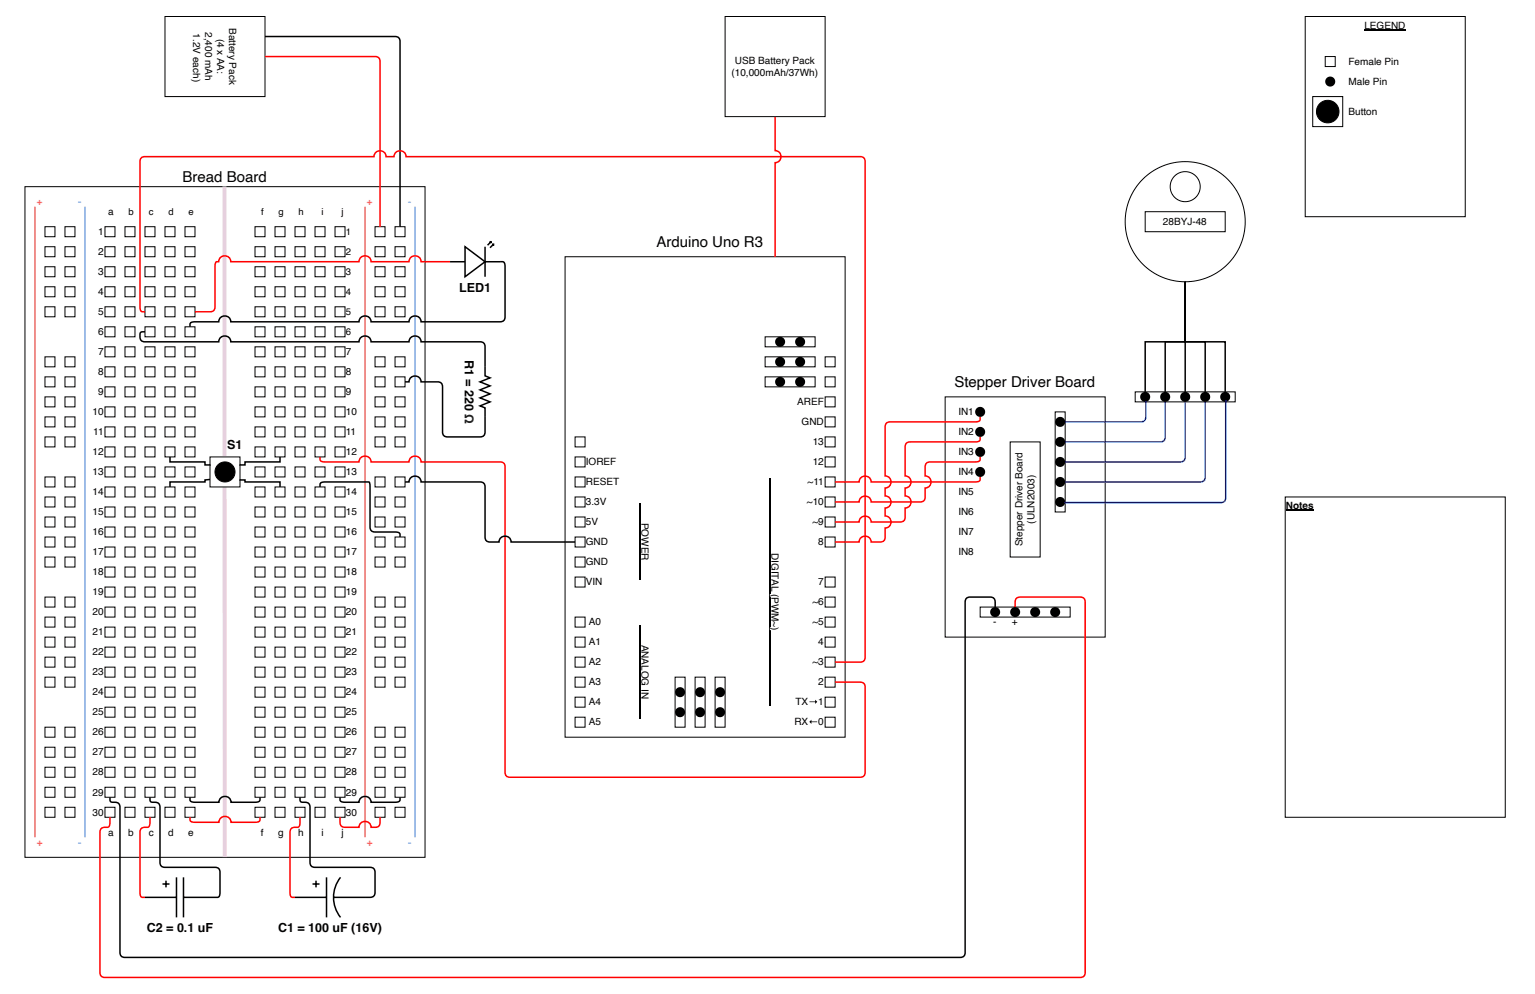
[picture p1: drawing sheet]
<svg xmlns="http://www.w3.org/2000/svg" width="432mm" height="279mm" viewBox="0 0 432 279" stroke-linecap="round" stroke-linejoin="round" font-family="sans-serif">
<defs><g id="words">
<g font-size="4.2">
<text x="51.4" y="51.1">Bread Board</text>
<text x="184.7" y="69.4">Arduino Uno R3</text>
<text x="268.5" y="108.8">Stepper Driver Board</text>
</g>
<g font-size="3.5">
<text x="129.1" y="81.9">LED1</text>
<text x="130.7" y="101.1" transform="rotate(90 130.7 101.1)">R1 = 220</text>
<text x="63.9" y="126.1">S1</text>
<text x="41.3" y="262">C2 = 0.1 uF</text>
<text x="78.2" y="262">C1 = 100 uF (16V)</text>
</g>
<text font-size="3.5" fill="#202122" x="130.7" y="116.5" transform="rotate(90 130.7 116.5)">Ω</text>
<g font-size="2.8">
<text x="54.4" y="9.4" transform="rotate(90 54.4 9.4)">1.2V each)</text>
<text x="57.7" y="9" transform="rotate(90 57.7 9)">2,400 mAh</text>
<text x="61.1" y="10.9" transform="rotate(90 61.1 10.9)">(4 x AA:</text>
<text x="64.5" y="7.8" transform="rotate(90 64.5 7.8)">Battery Pack</text>
<text x="383.8" y="8.1">LEGEND</text>
<text x="206.7" y="17.9">USB Battery Pack</text>
<text x="205.8" y="21.3">(10,000mAh/37Wh)</text>
<text x="379.3" y="18.2">Female Pin</text>
<text x="379.3" y="23.8">Male Pin</text>
<text x="379.3" y="32.3">Button</text>
<text x="30.4" y="60.4">a</text>
<text x="327.1" y="63.2">28BYJ-48</text>
<text x="27.6" y="71.7">2</text>
<text x="27.6" y="66">1</text>
<text x="27.6" y="77.3">3</text>
<text x="27.6" y="82.9">4</text>
<text x="27.6" y="88.6">5</text>
<text x="27.6" y="94.2">6</text>
<text x="27.6" y="99.8">7</text>
<text x="97.3" y="99.8">7</text>
<text x="27.6" y="105.4">8</text>
<text x="97.3" y="105.4">8</text>
<text x="27.6" y="111.1">9</text>
<text x="97.3" y="111.1">9</text>
<text x="224.3" y="113.9">AREF</text>
<text x="26" y="116.7">10</text>
<text x="97.3" y="116.7">10</text>
<text x="225.5" y="119.5">GND</text>
<text x="269.6" y="116.7">IN1</text>
<text x="26.3" y="122.3">11</text>
<text x="97.3" y="122.3">11</text>
<text x="228.6" y="125.1">13</text>
<text x="269.6" y="122.3">IN2</text>
<text x="26" y="127.9">12</text>
<text x="97.3" y="127.9">12</text>
<text x="164.8" y="130.8">IOREF</text>
<text x="228.6" y="130.8">12</text>
<text x="269.6" y="127.9">IN3</text>
<text x="26" y="133.6">13</text>
<text x="97.3" y="133.6">13</text>
<text x="164.8" y="136.4">RESET</text>
<text x="227.2" y="136.4">~11</text>
<text x="269.6" y="133.6">IN4</text>
<text x="26" y="139.2">14</text>
<text x="97.3" y="139.2">14</text>
<text x="164.8" y="142">3.3V</text>
<text x="227" y="142">~10</text>
<text x="269.6" y="139.2">IN5</text>
<text x="361.7" y="143.1">Notes</text>
<text x="26" y="144.8">15</text>
<text x="97.3" y="144.8">15</text>
<text x="164.8" y="147.6">5V</text>
<text x="180.4" y="146.9" transform="rotate(90 180.4 146.9)">POWER</text>
<text x="228.5" y="147.6">~9</text>
<text x="269.6" y="144.8">IN6</text>
<text x="291" y="147.2" transform="rotate(-90 291 147.2)">(ULN2003)</text>
<text x="26" y="150.5">16</text>
<text x="97.3" y="150.5">16</text>
<text x="164.8" y="153.3">GND</text>
<text x="217" y="155.4" transform="rotate(90 217 155.4)">DIGITAL (PWM~)</text>
<text x="230.2" y="153.3">8</text>
<text x="269.6" y="150.5">IN7</text>
<text x="287.6" y="153.5" transform="rotate(-90 287.6 153.5)">Stepper Driver Board</text>
<text x="26" y="161.7">18</text>
<text x="26" y="156.1">17</text>
<text x="97.3" y="161.7">18</text>
<text x="97.3" y="156.1">17</text>
<text x="164.8" y="158.9">GND</text>
<text x="269.6" y="156.1">IN8</text>
<text x="26" y="167.3">19</text>
<text x="97.3" y="167.3">19</text>
<text x="164.8" y="164.5">VIN</text>
<text x="230.2" y="164.5">7</text>
<text x="26" y="173">20</text>
<text x="97.3" y="173">20</text>
<text x="228.5" y="170.1">~6</text>
<text x="26" y="178.6">21</text>
<text x="97.3" y="178.6">21</text>
<text x="165.6" y="175.8">A0</text>
<text x="228.5" y="175.8">~5</text>
<text x="279.4" y="175.8">-</text>
<text x="284.7" y="175.8">+</text>
<text x="26" y="184.2">22</text>
<text x="97.3" y="184.2">22</text>
<text x="165.6" y="181.4">A1</text>
<text x="180.4" y="181.2" transform="rotate(90 180.4 181.2)">ANALOG IN</text>
<text x="230.2" y="181.4">4</text>
<text x="26" y="189.8">23</text>
<text x="97.3" y="189.8">23</text>
<text x="165.6" y="187">A2</text>
<text x="228.5" y="187">~3</text>
<text x="26" y="195.5">24</text>
<text x="97.3" y="195.5">24</text>
<text x="165.6" y="192.7">A3</text>
<text x="230.2" y="192.7">2</text>
<text x="26" y="201.1">25</text>
<text x="97.3" y="201.1">25</text>
<text x="165.6" y="198.3">A4</text>
<text x="165.6" y="203.9">A5</text>
<text x="223.5" y="203.9">RX←0</text>
<text x="223.8" y="198.3">TX→1</text>
<text x="26" y="206.7">26</text>
<text x="97.3" y="206.7">26</text>
<text x="26" y="212.4">27</text>
<text x="97.3" y="212.4">27</text>
<text x="26" y="218">28</text>
<text x="97.3" y="218">28</text>
<text x="26" y="223.6">29</text>
<text x="97.3" y="223.6">29</text>
<text x="26" y="229.2">30</text>
<text x="97.3" y="229.2">30</text>
<text x="30.4" y="234.9">a</text>
<text x="36.1" y="234.9">b</text>
<text x="41.8" y="234.9">c</text>
<text x="47.3" y="234.9">d</text>
<text x="52.9" y="234.9">e</text>
<text x="73.4" y="234.9">f</text>
<text x="78.3" y="234.9">g</text>
<text x="83.9" y="234.9">h</text>
<text x="90.5" y="234.9">i</text>
<text x="96.1" y="234.9">j</text>
</g>
<g font-size="2.8" fill="#7ea6e0">
<text x="22" y="57.6">-</text>
<text x="22" y="237.7">-</text>
<text x="114.8" y="237.7">-</text>
</g>
<g font-size="2.8" fill="#ea6b66">
<text x="10.3" y="237.7">+</text>
<text x="103.2" y="237.7">+</text>
</g>
<g font-size="2.7" fill="#ea6b66">
<text x="10.4" y="57.6">+</text>
<text x="103.2" y="57.6">+</text>
</g>
<text font-size="2.7" fill="#7ea6e0" x="114.8" y="57.6">-</text>
<g font-size="2.7">
<text x="36.1" y="60.4">b</text>
<text x="41.9" y="60.4">c</text>
<text x="47.4" y="60.4">d</text>
<text x="53" y="60.4">e</text>
<text x="73.5" y="60.4">f</text>
<text x="78.3" y="60.4">g</text>
<text x="84" y="60.4">h</text>
<text x="90.5" y="60.4">i</text>
<text x="96.1" y="60.4">j</text>
<text x="97.3" y="71.7">2</text>
<text x="97.3" y="66">1</text>
<text x="97.3" y="77.3">3</text>
<text x="97.3" y="82.9">4</text>
<text x="97.3" y="88.6">5</text>
<text x="97.3" y="94.2">6</text>
</g>
</g></defs>
<path d="M159 72.2h78.7v135h-78.7z" fill="none" stroke="#000" stroke-width=".28"/>
<path d="M161.8 196h2.8v2.8h-2.8z" fill="#fff"/>
<path d="M161.8 196h2.8v2.8h-2.8z" fill="none" stroke="#000" stroke-width=".28"/>
<path d="M161.8 190.3h2.8v2.9h-2.8z" fill="#fff"/>
<path d="M161.8 190.3h2.8v2.9h-2.8z" fill="none" stroke="#000" stroke-width=".28"/>
<path d="M161.8 184.7h2.8v2.8h-2.8z" fill="#fff"/>
<path d="M161.8 184.7h2.8v2.8h-2.8z" fill="none" stroke="#000" stroke-width=".28"/>
<path d="M161.8 179.1h2.8v2.8h-2.8z" fill="#fff"/>
<path d="M161.8 179.1h2.8v2.8h-2.8z" fill="none" stroke="#000" stroke-width=".28"/>
<path d="M161.8 173.5h2.8v2.8h-2.8z" fill="#fff"/>
<path d="M161.8 173.5h2.8v2.8h-2.8z" fill="none" stroke="#000" stroke-width=".28"/>
<path d="M161.8 201.6h2.8v2.8h-2.8z" fill="#fff"/>
<path d="M180.1 175.7v26.3M161.8 201.6h2.8v2.8h-2.8z" fill="none" stroke="#000" stroke-width=".28"/>
<path d="M161.8 156.6h2.8v2.8h-2.8z" fill="#fff"/>
<path d="M161.8 156.6h2.8v2.8h-2.8z" fill="none" stroke="#000" stroke-width=".28"/>
<path d="M161.8 150.9h2.8v2.9h-2.8z" fill="#fff"/>
<path d="M161.8 150.9h2.8v2.9h-2.8z" fill="none" stroke="#000" stroke-width=".28"/>
<path d="M161.8 145.3h2.8v2.8h-2.8z" fill="#fff"/>
<path d="M161.8 145.3h2.8v2.8h-2.8z" fill="none" stroke="#000" stroke-width=".28"/>
<path d="M161.8 139.7h2.8v2.8h-2.8z" fill="#fff"/>
<path d="M161.8 139.7h2.8v2.8h-2.8z" fill="none" stroke="#000" stroke-width=".28"/>
<path d="M161.8 134.1h2.8v2.8h-2.8z" fill="#fff"/>
<path d="M161.8 134.1h2.8v2.8h-2.8z" fill="none" stroke="#000" stroke-width=".28"/>
<path d="M161.8 162.2h2.8v2.8h-2.8z" fill="#fff"/>
<path d="M161.8 162.2h2.8v2.8h-2.8z" fill="none" stroke="#000" stroke-width=".28"/>
<path d="M161.8 128.4h2.8v2.9h-2.8z" fill="#fff"/>
<path d="M161.8 128.4h2.8v2.9h-2.8z" fill="none" stroke="#000" stroke-width=".28"/>
<path d="M161.8 122.8h2.8v2.8h-2.8z" fill="#fff"/>
<path d="M161.8 122.8h2.8v2.8h-2.8zM180.1 141.5v21.6" fill="none" stroke="#000" stroke-width=".28"/>
<path d="M232.1 196h2.8v2.8h-2.8z" fill="#fff"/>
<path d="M232.1 196h2.8v2.8h-2.8z" fill="none" stroke="#000" stroke-width=".28"/>
<path d="M232.1 190.3h2.8v2.9h-2.8z" fill="#fff"/>
<path d="M232.1 190.3h2.8v2.9h-2.8z" fill="none" stroke="#000" stroke-width=".28"/>
<path d="M232.1 184.7h2.8v2.8h-2.8z" fill="#fff"/>
<path d="M232.1 184.7h2.8v2.8h-2.8z" fill="none" stroke="#000" stroke-width=".28"/>
<path d="M232.1 179.1h2.8v2.8h-2.8z" fill="#fff"/>
<path d="M232.1 179.1h2.8v2.8h-2.8z" fill="none" stroke="#000" stroke-width=".28"/>
<path d="M232.1 173.5h2.8v2.8h-2.8z" fill="#fff"/>
<path d="M232.1 173.5h2.8v2.8h-2.8z" fill="none" stroke="#000" stroke-width=".28"/>
<path d="M232.1 201.6h2.8v2.8h-2.8z" fill="#fff"/>
<path d="M232.1 201.6h2.8v2.8h-2.8z" fill="none" stroke="#000" stroke-width=".28"/>
<path d="M232.1 162.2h2.8v2.8h-2.8z" fill="#fff"/>
<path d="M232.1 162.2h2.8v2.8h-2.8z" fill="none" stroke="#000" stroke-width=".28"/>
<path d="M232.1 150.9h2.8v2.9h-2.8z" fill="#fff"/>
<path d="M232.1 150.9h2.8v2.9h-2.8z" fill="none" stroke="#000" stroke-width=".28"/>
<path d="M232.1 145.3h2.8v2.8h-2.8z" fill="#fff"/>
<path d="M232.1 145.3h2.8v2.8h-2.8z" fill="none" stroke="#000" stroke-width=".28"/>
<path d="M232.1 139.7h2.8v2.8h-2.8z" fill="#fff"/>
<path d="M232.1 139.7h2.8v2.8h-2.8z" fill="none" stroke="#000" stroke-width=".28"/>
<path d="M232.1 134.1h2.8v2.8h-2.8z" fill="#fff"/>
<path d="M232.1 134.1h2.8v2.8h-2.8z" fill="none" stroke="#000" stroke-width=".28"/>
<path d="M232.1 167.8h2.8v2.8h-2.8z" fill="#fff"/>
<path d="M232.1 167.8h2.8v2.8h-2.8z" fill="none" stroke="#000" stroke-width=".28"/>
<path d="M232.1 128.4h2.8v2.9h-2.8z" fill="#fff"/>
<path d="M232.1 128.4h2.8v2.9h-2.8z" fill="none" stroke="#000" stroke-width=".28"/>
<path d="M232.1 122.8h2.8v2.8h-2.8z" fill="#fff"/>
<path d="M232.1 122.8h2.8v2.8h-2.8z" fill="none" stroke="#000" stroke-width=".28"/>
<path d="M232.1 117.2h2.8v2.8h-2.8z" fill="#fff"/>
<path d="M232.1 117.2h2.8v2.8h-2.8z" fill="none" stroke="#000" stroke-width=".28"/>
<path d="M232.1 111.6h2.8v2.8h-2.8z" fill="#fff"/>
<path d="M232.1 111.6h2.8v2.8h-2.8z" fill="none" stroke="#000" stroke-width=".28"/>
<path d="M232.1 105.9h2.8v2.8h-2.8z" fill="#fff"/>
<path d="M232.1 105.9h2.8v2.8h-2.8z" fill="none" stroke="#000" stroke-width=".28"/>
<path d="M232.1 100.3h2.8v2.8h-2.8z" fill="#fff"/>
<path d="M232.1 100.3h2.8v2.8h-2.8z" fill="none" stroke="#000" stroke-width=".28"/>
<path d="M215.2 105.9h14.1v2.8h-14.1z" fill="#fff"/>
<path d="M215.2 105.9h14.1v2.8h-14.1z" fill="none" stroke="#000" stroke-width=".28"/>
<g fill="#000">
<circle cx="219.4" cy="107.3" r="1.41"/>
<circle cx="225.1" cy="107.3" r="1.41"/>
</g>
<path d="M215.2 100.3h14.1v2.8h-14.1z" fill="#fff"/>
<path d="M215.2 100.3h14.1v2.8h-14.1z" fill="none" stroke="#000" stroke-width=".28"/>
<g fill="#000">
<circle cx="219.4" cy="101.7" r="1.41"/>
<circle cx="225.1" cy="101.7" r="1.41"/>
</g>
<path d="M215.2 94.7h14.1v2.8h-14.1z" fill="#fff"/>
<path d="M215.2 94.7h14.1v2.8h-14.1z" fill="none" stroke="#000" stroke-width=".28"/>
<g fill="#000">
<circle cx="219.4" cy="96.1" r="1.41"/>
<circle cx="225.1" cy="96.1" r="1.41"/>
</g>
<path d="M201.2 190.3h2.8v14.1h-2.8z" fill="#fff"/>
<path d="M201.2 190.3h2.8v14.1h-2.8z" fill="none" stroke="#000" stroke-width=".28"/>
<g fill="#000">
<circle cx="202.6" cy="194.6" r="1.41"/>
<circle cx="202.6" cy="200.2" r="1.41"/>
</g>
<path d="M195.5 190.3h2.8v14.1h-2.8z" fill="#fff"/>
<path d="M195.5 190.3h2.8v14.1h-2.8z" fill="none" stroke="#000" stroke-width=".28"/>
<g fill="#000">
<circle cx="196.9" cy="194.6" r="1.41"/>
<circle cx="196.9" cy="200.2" r="1.41"/>
</g>
<path d="M189.9 190.3h2.8v14.1h-2.8z" fill="#fff"/>
<path d="M216.7 134.3v64.1M189.9 190.3h2.8v14.1h-2.8z" fill="none" stroke="#000" stroke-width=".28"/>
<g fill="#000">
<circle cx="191.3" cy="194.6" r="1.41"/>
<circle cx="191.3" cy="200.2" r="1.41"/>
</g>
<path d="M265.9 111.6h45v67.5h-45z" fill="#fff"/>
<path d="M265.9 111.6h45v67.5h-45z" fill="none" stroke="#000" stroke-width=".28"/>
<g fill="#000">
<circle cx="275.7" cy="115.8" r="1.41"/>
<circle cx="275.7" cy="127" r="1.41"/>
<circle cx="275.7" cy="121.4" r="1.41"/>
<circle cx="275.7" cy="132.7" r="1.41"/>
</g>
<path d="M296.8 115.8h2.8v28.1h-2.8z" fill="#fff"/>
<path d="M296.8 115.8h2.8v28.1h-2.8z" fill="none" stroke="#000" stroke-width=".28"/>
<g fill="#000">
<circle cx="298.2" cy="118.6" r="1.41"/>
<circle cx="298.2" cy="124.2" r="1.41"/>
<circle cx="298.2" cy="129.8" r="1.41"/>
<circle cx="298.2" cy="135.5" r="1.41"/>
</g>
<path d="M275.7 170.6h25.3v2.9h-25.3z" fill="#fff"/>
<path d="M284.2 124.2h8.4v32.4h-8.4zM275.7 170.6h25.3v2.9h-25.3z" fill="none" stroke="#000" stroke-width=".28"/>
<g fill="#000">
<circle cx="298.2" cy="141.1" r="1.41"/>
<circle cx="279.9" cy="172" r="1.41"/>
<circle cx="285.6" cy="172" r="1.41"/>
<circle cx="291.2" cy="172" r="1.41"/>
<circle cx="296.8" cy="172" r="1.41"/>
</g>
<path d="M367.2 4.6h45v56.3h-45z" fill="#fff"/>
<path d="M367.2 4.6h45v56.3h-45zM383.8 8.4h11.6" fill="none" stroke="#000" stroke-width=".28"/>
<path d="M372.8 15.9h2.8v2.8h-2.8z" fill="#fff"/>
<path d="M372.8 15.9h2.8v2.8h-2.8z" fill="none" stroke="#000" stroke-width=".28"/>
<circle cx="374.2" cy="22.9" r="1.41" fill="#000"/>
<circle cx="333.4" cy="62.3" r="16.9" fill="#fff"/>
<circle cx="333.4" cy="62.3" r="16.9" fill="none" stroke="#000" stroke-width=".28"/>
<circle cx="333.4" cy="52.5" r="4.2" fill="#fff"/>
<g fill="none" stroke="#000" stroke-width=".28">
<path d="M322.1 59.5h22.6v5.6h-22.6z"/>
<circle cx="333.4" cy="52.5" r="4.2"/>
</g>
<path d="M319.3 110.1h28.2v2.9h-28.2z" fill="#fff"/>
<path d="M319.3 110.1h28.2v2.9h-28.2z" fill="none" stroke="#000" stroke-width=".28"/>
<path d="M333.4 79.2v16.9h-5.6v14M333.4 79.2v16.9h-11.3v14M333.4 79.2v16.9h5.6v14M333.4 79.2v16.9h11.3v14M333.4 79.2v30.9" fill="none" stroke="#000" stroke-width=".42"/>
<g fill="#000">
<circle cx="322.1" cy="111.6" r="1.41"/>
<circle cx="327.8" cy="111.6" r="1.41"/>
<circle cx="333.4" cy="111.6" r="1.41"/>
<circle cx="339" cy="111.6" r="1.41"/>
<circle cx="344.7" cy="111.6" r="1.41"/>
</g>
<path d="M204 4.6h28.1v28.2h-28.1z" fill="#fff"/>
<path d="M204 4.6h28.1v28.2h-28.1z" fill="none" stroke="#000" stroke-width=".28"/>
<path d="M7 52.5h112.6v188.5h-112.6z" fill="#fff"/>
<path d="M7 52.5h112.6v188.5h-112.6z" fill="none" stroke="#000" stroke-width=".28"/>
<path d="M12.6 226.9h2.9v2.8h-2.9z" fill="#fff"/>
<path d="M12.6 226.9h2.9v2.8h-2.9z" fill="none" stroke="#000" stroke-width=".28"/>
<path d="M9.8 58.1v177.3" fill="none" stroke="#ea6b66" stroke-width=".42"/>
<path d="M23.9 58.1v177.3" fill="none" stroke="#7ea6e0" stroke-width=".42"/>
<path d="M18.3 226.9h2.8v2.8h-2.8z" fill="#fff"/>
<path d="M18.3 226.9h2.8v2.8h-2.8z" fill="none" stroke="#000" stroke-width=".28"/>
<path d="M12.6 221.3h2.9v2.8h-2.9z" fill="#fff"/>
<path d="M12.6 221.3h2.9v2.8h-2.9z" fill="none" stroke="#000" stroke-width=".28"/>
<path d="M18.3 221.3h2.8v2.8h-2.8z" fill="#fff"/>
<path d="M18.3 221.3h2.8v2.8h-2.8z" fill="none" stroke="#000" stroke-width=".28"/>
<path d="M12.6 215.7h2.9v2.8h-2.9z" fill="#fff"/>
<path d="M12.6 215.7h2.9v2.8h-2.9z" fill="none" stroke="#000" stroke-width=".28"/>
<path d="M18.3 215.7h2.8v2.8h-2.8z" fill="#fff"/>
<path d="M18.3 215.7h2.8v2.8h-2.8z" fill="none" stroke="#000" stroke-width=".28"/>
<path d="M12.6 210h2.9v2.8h-2.9z" fill="#fff"/>
<path d="M12.6 210h2.9v2.8h-2.9z" fill="none" stroke="#000" stroke-width=".28"/>
<path d="M18.3 210h2.8v2.8h-2.8z" fill="#fff"/>
<path d="M18.3 210h2.8v2.8h-2.8z" fill="none" stroke="#000" stroke-width=".28"/>
<path d="M12.6 204.4h2.9v2.8h-2.9z" fill="#fff"/>
<path d="M12.6 204.4h2.9v2.8h-2.9z" fill="none" stroke="#000" stroke-width=".28"/>
<path d="M18.3 204.4h2.8v2.8h-2.8z" fill="#fff"/>
<path d="M18.3 204.4h2.8v2.8h-2.8z" fill="none" stroke="#000" stroke-width=".28"/>
<path d="M12.6 190.3h2.9v2.9h-2.9z" fill="#fff"/>
<path d="M12.6 190.3h2.9v2.9h-2.9z" fill="none" stroke="#000" stroke-width=".28"/>
<path d="M18.3 190.3h2.8v2.9h-2.8z" fill="#fff"/>
<path d="M18.3 190.3h2.8v2.9h-2.8z" fill="none" stroke="#000" stroke-width=".28"/>
<path d="M12.6 184.7h2.9v2.8h-2.9z" fill="#fff"/>
<path d="M12.6 184.7h2.9v2.8h-2.9z" fill="none" stroke="#000" stroke-width=".28"/>
<path d="M18.3 184.7h2.8v2.8h-2.8z" fill="#fff"/>
<path d="M18.3 184.7h2.8v2.8h-2.8z" fill="none" stroke="#000" stroke-width=".28"/>
<path d="M12.6 179.1h2.9v2.8h-2.9z" fill="#fff"/>
<path d="M12.6 179.1h2.9v2.8h-2.9z" fill="none" stroke="#000" stroke-width=".28"/>
<path d="M18.3 179.1h2.8v2.8h-2.8z" fill="#fff"/>
<path d="M18.3 179.1h2.8v2.8h-2.8z" fill="none" stroke="#000" stroke-width=".28"/>
<path d="M12.6 173.5h2.9v2.8h-2.9z" fill="#fff"/>
<path d="M12.6 173.5h2.9v2.8h-2.9z" fill="none" stroke="#000" stroke-width=".28"/>
<path d="M18.3 173.5h2.8v2.8h-2.8z" fill="#fff"/>
<path d="M18.3 173.5h2.8v2.8h-2.8z" fill="none" stroke="#000" stroke-width=".28"/>
<path d="M12.6 167.8h2.9v2.8h-2.9z" fill="#fff"/>
<path d="M12.6 167.8h2.9v2.8h-2.9z" fill="none" stroke="#000" stroke-width=".28"/>
<path d="M18.3 167.8h2.8v2.8h-2.8z" fill="#fff"/>
<path d="M18.3 167.8h2.8v2.8h-2.8z" fill="none" stroke="#000" stroke-width=".28"/>
<path d="M12.6 122.8h2.9v2.8h-2.9z" fill="#fff"/>
<path d="M12.6 122.8h2.9v2.8h-2.9z" fill="none" stroke="#000" stroke-width=".28"/>
<path d="M18.3 122.8h2.8v2.8h-2.8z" fill="#fff"/>
<path d="M18.3 122.8h2.8v2.8h-2.8z" fill="none" stroke="#000" stroke-width=".28"/>
<path d="M12.6 117.2h2.9v2.8h-2.9z" fill="#fff"/>
<path d="M12.6 117.2h2.9v2.8h-2.9z" fill="none" stroke="#000" stroke-width=".28"/>
<path d="M18.3 117.2h2.8v2.8h-2.8z" fill="#fff"/>
<path d="M18.3 117.2h2.8v2.8h-2.8z" fill="none" stroke="#000" stroke-width=".28"/>
<path d="M12.6 111.6h2.9v2.8h-2.9z" fill="#fff"/>
<path d="M12.6 111.6h2.9v2.8h-2.9z" fill="none" stroke="#000" stroke-width=".28"/>
<path d="M18.3 111.6h2.8v2.8h-2.8z" fill="#fff"/>
<path d="M18.3 111.6h2.8v2.8h-2.8z" fill="none" stroke="#000" stroke-width=".28"/>
<path d="M12.6 105.9h2.9v2.8h-2.9z" fill="#fff"/>
<path d="M12.6 105.9h2.9v2.8h-2.9z" fill="none" stroke="#000" stroke-width=".28"/>
<path d="M18.3 105.9h2.8v2.8h-2.8z" fill="#fff"/>
<path d="M18.3 105.9h2.8v2.8h-2.8z" fill="none" stroke="#000" stroke-width=".28"/>
<path d="M12.6 100.3h2.9v2.8h-2.9z" fill="#fff"/>
<path d="M12.6 100.3h2.9v2.8h-2.9z" fill="none" stroke="#000" stroke-width=".28"/>
<path d="M18.3 100.3h2.8v2.8h-2.8z" fill="#fff"/>
<path d="M18.3 100.3h2.8v2.8h-2.8z" fill="none" stroke="#000" stroke-width=".28"/>
<path d="M12.6 86.2h2.9v2.8h-2.9z" fill="#fff"/>
<path d="M12.6 86.2h2.9v2.8h-2.9z" fill="none" stroke="#000" stroke-width=".28"/>
<path d="M18.3 86.2h2.8v2.8h-2.8z" fill="#fff"/>
<path d="M18.3 86.2h2.8v2.8h-2.8z" fill="none" stroke="#000" stroke-width=".28"/>
<path d="M12.6 80.6h2.9v2.8h-2.9z" fill="#fff"/>
<path d="M12.6 80.6h2.9v2.8h-2.9z" fill="none" stroke="#000" stroke-width=".28"/>
<path d="M18.3 80.6h2.8v2.8h-2.8z" fill="#fff"/>
<path d="M18.3 80.6h2.8v2.8h-2.8z" fill="none" stroke="#000" stroke-width=".28"/>
<path d="M12.6 75h2.9v2.8h-2.9z" fill="#fff"/>
<path d="M12.6 75h2.9v2.8h-2.9z" fill="none" stroke="#000" stroke-width=".28"/>
<path d="M18.3 75h2.8v2.8h-2.8z" fill="#fff"/>
<path d="M18.3 75h2.8v2.8h-2.8z" fill="none" stroke="#000" stroke-width=".28"/>
<path d="M12.6 69.4h2.9v2.8h-2.9z" fill="#fff"/>
<path d="M12.6 69.4h2.9v2.8h-2.9z" fill="none" stroke="#000" stroke-width=".28"/>
<path d="M18.3 69.4h2.8v2.8h-2.8z" fill="#fff"/>
<path d="M18.3 69.4h2.8v2.8h-2.8z" fill="none" stroke="#000" stroke-width=".28"/>
<path d="M12.6 63.7h2.9v2.8h-2.9z" fill="#fff"/>
<path d="M12.6 63.7h2.9v2.8h-2.9z" fill="none" stroke="#000" stroke-width=".28"/>
<path d="M18.3 63.7h2.8v2.8h-2.8z" fill="#fff"/>
<path d="M18.3 63.7h2.8v2.8h-2.8z" fill="none" stroke="#000" stroke-width=".28"/>
<path d="M29.5 226.9h2.8v2.8h-2.8z" fill="#fff"/>
<path d="M29.5 226.9h2.8v2.8h-2.8z" fill="none" stroke="#000" stroke-width=".28"/>
<path d="M29.5 221.3h2.8v2.8h-2.8z" fill="#fff"/>
<path d="M29.5 221.3h2.8v2.8h-2.8z" fill="none" stroke="#000" stroke-width=".28"/>
<path d="M29.5 215.7h2.8v2.8h-2.8z" fill="#fff"/>
<path d="M29.5 215.7h2.8v2.8h-2.8z" fill="none" stroke="#000" stroke-width=".28"/>
<path d="M29.5 210h2.8v2.8h-2.8z" fill="#fff"/>
<path d="M29.5 210h2.8v2.8h-2.8z" fill="none" stroke="#000" stroke-width=".28"/>
<path d="M29.5 204.4h2.8v2.8h-2.8z" fill="#fff"/>
<path d="M29.5 204.4h2.8v2.8h-2.8z" fill="none" stroke="#000" stroke-width=".28"/>
<path d="M29.5 198.8h2.8v2.8h-2.8z" fill="#fff"/>
<path d="M29.5 198.8h2.8v2.8h-2.8z" fill="none" stroke="#000" stroke-width=".28"/>
<path d="M29.5 193.2h2.8v2.8h-2.8z" fill="#fff"/>
<path d="M29.5 193.2h2.8v2.8h-2.8z" fill="none" stroke="#000" stroke-width=".28"/>
<path d="M29.5 187.5h2.8v2.8h-2.8z" fill="#fff"/>
<path d="M29.5 187.5h2.8v2.8h-2.8z" fill="none" stroke="#000" stroke-width=".28"/>
<path d="M29.5 181.9h2.8v2.8h-2.8z" fill="#fff"/>
<path d="M29.5 181.9h2.8v2.8h-2.8z" fill="none" stroke="#000" stroke-width=".28"/>
<path d="M29.5 176.3h2.8v2.8h-2.8z" fill="#fff"/>
<path d="M29.5 176.3h2.8v2.8h-2.8z" fill="none" stroke="#000" stroke-width=".28"/>
<path d="M29.5 170.6h2.8v2.9h-2.8z" fill="#fff"/>
<path d="M29.5 170.6h2.8v2.9h-2.8z" fill="none" stroke="#000" stroke-width=".28"/>
<path d="M29.5 165h2.8v2.8h-2.8z" fill="#fff"/>
<path d="M29.5 165h2.8v2.8h-2.8z" fill="none" stroke="#000" stroke-width=".28"/>
<path d="M29.5 159.4h2.8v2.8h-2.8z" fill="#fff"/>
<path d="M29.5 159.4h2.8v2.8h-2.8z" fill="none" stroke="#000" stroke-width=".28"/>
<path d="M29.5 153.8h2.8v2.8h-2.8z" fill="#fff"/>
<path d="M29.5 153.8h2.8v2.8h-2.8z" fill="none" stroke="#000" stroke-width=".28"/>
<path d="M29.5 148.1h2.8v2.8h-2.8z" fill="#fff"/>
<path d="M29.5 148.1h2.8v2.8h-2.8z" fill="none" stroke="#000" stroke-width=".28"/>
<path d="M29.5 142.5h2.8v2.8h-2.8z" fill="#fff"/>
<path d="M29.5 142.5h2.8v2.8h-2.8z" fill="none" stroke="#000" stroke-width=".28"/>
<path d="M29.5 136.9h2.8v2.8h-2.8z" fill="#fff"/>
<path d="M29.5 136.9h2.8v2.8h-2.8z" fill="none" stroke="#000" stroke-width=".28"/>
<path d="M29.5 131.3h2.8v2.8h-2.8z" fill="#fff"/>
<path d="M29.5 131.3h2.8v2.8h-2.8z" fill="none" stroke="#000" stroke-width=".28"/>
<path d="M29.5 125.6h2.8v2.8h-2.8z" fill="#fff"/>
<path d="M29.5 125.6h2.8v2.8h-2.8z" fill="none" stroke="#000" stroke-width=".28"/>
<path d="M29.5 120h2.8v2.8h-2.8z" fill="#fff"/>
<path d="M29.5 120h2.8v2.8h-2.8z" fill="none" stroke="#000" stroke-width=".28"/>
<path d="M29.5 114.4h2.8v2.8h-2.8z" fill="#fff"/>
<path d="M29.5 114.4h2.8v2.8h-2.8z" fill="none" stroke="#000" stroke-width=".28"/>
<path d="M29.5 108.7h2.8v2.9h-2.8z" fill="#fff"/>
<path d="M29.5 108.7h2.8v2.9h-2.8z" fill="none" stroke="#000" stroke-width=".28"/>
<path d="M29.5 103.1h2.8v2.8h-2.8z" fill="#fff"/>
<path d="M29.5 103.1h2.8v2.8h-2.8z" fill="none" stroke="#000" stroke-width=".28"/>
<path d="M29.5 97.5h2.8v2.8h-2.8z" fill="#fff"/>
<path d="M29.5 97.5h2.8v2.8h-2.8z" fill="none" stroke="#000" stroke-width=".28"/>
<path d="M29.5 91.9h2.8v2.8h-2.8z" fill="#fff"/>
<path d="M29.5 91.9h2.8v2.8h-2.8z" fill="none" stroke="#000" stroke-width=".28"/>
<path d="M29.5 86.2h2.8v2.8h-2.8z" fill="#fff"/>
<path d="M29.5 86.2h2.8v2.8h-2.8z" fill="none" stroke="#000" stroke-width=".28"/>
<path d="M29.5 80.6h2.8v2.8h-2.8z" fill="#fff"/>
<path d="M29.5 80.6h2.8v2.8h-2.8z" fill="none" stroke="#000" stroke-width=".28"/>
<path d="M29.5 75h2.8v2.8h-2.8z" fill="#fff"/>
<path d="M29.5 75h2.8v2.8h-2.8z" fill="none" stroke="#000" stroke-width=".28"/>
<path d="M29.5 69.4h2.8v2.8h-2.8z" fill="#fff"/>
<path d="M29.5 69.4h2.8v2.8h-2.8z" fill="none" stroke="#000" stroke-width=".28"/>
<path d="M29.5 63.7h2.8v2.8h-2.8z" fill="#fff"/>
<path d="M29.5 63.7h2.8v2.8h-2.8z" fill="none" stroke="#000" stroke-width=".28"/>
<path d="M35.2 226.9h2.8v2.8h-2.8z" fill="#fff"/>
<path d="M35.2 226.9h2.8v2.8h-2.8z" fill="none" stroke="#000" stroke-width=".28"/>
<path d="M35.2 221.3h2.8v2.8h-2.8z" fill="#fff"/>
<path d="M35.2 221.3h2.8v2.8h-2.8z" fill="none" stroke="#000" stroke-width=".28"/>
<path d="M35.2 215.7h2.8v2.8h-2.8z" fill="#fff"/>
<path d="M35.2 215.7h2.8v2.8h-2.8z" fill="none" stroke="#000" stroke-width=".28"/>
<path d="M35.2 210h2.8v2.8h-2.8z" fill="#fff"/>
<path d="M35.2 210h2.8v2.8h-2.8z" fill="none" stroke="#000" stroke-width=".28"/>
<path d="M35.2 204.4h2.8v2.8h-2.8z" fill="#fff"/>
<path d="M35.2 204.4h2.8v2.8h-2.8z" fill="none" stroke="#000" stroke-width=".28"/>
<path d="M35.2 198.8h2.8v2.8h-2.8z" fill="#fff"/>
<path d="M35.2 198.8h2.8v2.8h-2.8z" fill="none" stroke="#000" stroke-width=".28"/>
<path d="M35.2 193.2h2.8v2.8h-2.8z" fill="#fff"/>
<path d="M35.2 193.2h2.8v2.8h-2.8z" fill="none" stroke="#000" stroke-width=".28"/>
<path d="M35.2 187.5h2.8v2.8h-2.8z" fill="#fff"/>
<path d="M35.2 187.5h2.8v2.8h-2.8z" fill="none" stroke="#000" stroke-width=".28"/>
<path d="M35.2 181.9h2.8v2.8h-2.8z" fill="#fff"/>
<path d="M35.2 181.9h2.8v2.8h-2.8z" fill="none" stroke="#000" stroke-width=".28"/>
<path d="M35.2 176.3h2.8v2.8h-2.8z" fill="#fff"/>
<path d="M35.2 176.3h2.8v2.8h-2.8z" fill="none" stroke="#000" stroke-width=".28"/>
<path d="M35.2 170.6h2.8v2.9h-2.8z" fill="#fff"/>
<path d="M35.2 170.6h2.8v2.9h-2.8z" fill="none" stroke="#000" stroke-width=".28"/>
<path d="M35.2 165h2.8v2.8h-2.8z" fill="#fff"/>
<path d="M35.2 165h2.8v2.8h-2.8z" fill="none" stroke="#000" stroke-width=".28"/>
<path d="M35.2 159.4h2.8v2.8h-2.8z" fill="#fff"/>
<path d="M35.2 159.4h2.8v2.8h-2.8z" fill="none" stroke="#000" stroke-width=".28"/>
<path d="M35.2 153.8h2.8v2.8h-2.8z" fill="#fff"/>
<path d="M35.2 153.8h2.8v2.8h-2.8z" fill="none" stroke="#000" stroke-width=".28"/>
<path d="M35.2 148.1h2.8v2.8h-2.8z" fill="#fff"/>
<path d="M35.2 148.1h2.8v2.8h-2.8z" fill="none" stroke="#000" stroke-width=".28"/>
<path d="M35.2 142.5h2.8v2.8h-2.8z" fill="#fff"/>
<path d="M35.2 142.5h2.8v2.8h-2.8z" fill="none" stroke="#000" stroke-width=".28"/>
<path d="M35.2 136.9h2.8v2.8h-2.8z" fill="#fff"/>
<path d="M35.2 136.9h2.8v2.8h-2.8z" fill="none" stroke="#000" stroke-width=".28"/>
<path d="M35.2 131.3h2.8v2.8h-2.8z" fill="#fff"/>
<path d="M35.2 131.3h2.8v2.8h-2.8z" fill="none" stroke="#000" stroke-width=".28"/>
<path d="M35.2 125.6h2.8v2.8h-2.8z" fill="#fff"/>
<path d="M35.2 125.6h2.8v2.8h-2.8z" fill="none" stroke="#000" stroke-width=".28"/>
<path d="M35.2 120h2.8v2.8h-2.8z" fill="#fff"/>
<path d="M35.2 120h2.8v2.8h-2.8z" fill="none" stroke="#000" stroke-width=".28"/>
<path d="M35.2 114.4h2.8v2.8h-2.8z" fill="#fff"/>
<path d="M35.2 114.4h2.8v2.8h-2.8z" fill="none" stroke="#000" stroke-width=".28"/>
<path d="M35.2 108.7h2.8v2.9h-2.8z" fill="#fff"/>
<path d="M35.2 108.7h2.8v2.9h-2.8z" fill="none" stroke="#000" stroke-width=".28"/>
<path d="M35.2 103.1h2.8v2.8h-2.8z" fill="#fff"/>
<path d="M35.2 103.1h2.8v2.8h-2.8z" fill="none" stroke="#000" stroke-width=".28"/>
<path d="M35.2 97.5h2.8v2.8h-2.8z" fill="#fff"/>
<path d="M35.2 97.5h2.8v2.8h-2.8z" fill="none" stroke="#000" stroke-width=".28"/>
<path d="M35.2 91.9h2.8v2.8h-2.8z" fill="#fff"/>
<path d="M35.2 91.9h2.8v2.8h-2.8z" fill="none" stroke="#000" stroke-width=".28"/>
<path d="M35.2 86.2h2.8v2.8h-2.8z" fill="#fff"/>
<path d="M35.2 86.2h2.8v2.8h-2.8z" fill="none" stroke="#000" stroke-width=".28"/>
<path d="M35.2 80.6h2.8v2.8h-2.8z" fill="#fff"/>
<path d="M35.2 80.6h2.8v2.8h-2.8z" fill="none" stroke="#000" stroke-width=".28"/>
<path d="M35.2 75h2.8v2.8h-2.8z" fill="#fff"/>
<path d="M35.2 75h2.8v2.8h-2.8z" fill="none" stroke="#000" stroke-width=".28"/>
<path d="M35.2 69.4h2.8v2.8h-2.8z" fill="#fff"/>
<path d="M35.2 69.4h2.8v2.8h-2.8z" fill="none" stroke="#000" stroke-width=".28"/>
<path d="M35.2 63.7h2.8v2.8h-2.8z" fill="#fff"/>
<path d="M35.2 63.7h2.8v2.8h-2.8z" fill="none" stroke="#000" stroke-width=".28"/>
<path d="M40.8 226.9h2.8v2.8h-2.8z" fill="#fff"/>
<path d="M40.8 226.9h2.8v2.8h-2.8z" fill="none" stroke="#000" stroke-width=".28"/>
<path d="M40.8 221.3h2.8v2.8h-2.8z" fill="#fff"/>
<path d="M40.8 221.3h2.8v2.8h-2.8z" fill="none" stroke="#000" stroke-width=".28"/>
<path d="M40.8 215.7h2.8v2.8h-2.8z" fill="#fff"/>
<path d="M40.8 215.7h2.8v2.8h-2.8z" fill="none" stroke="#000" stroke-width=".28"/>
<path d="M40.8 210h2.8v2.8h-2.8z" fill="#fff"/>
<path d="M40.8 210h2.8v2.8h-2.8z" fill="none" stroke="#000" stroke-width=".28"/>
<path d="M40.8 204.4h2.8v2.8h-2.8z" fill="#fff"/>
<path d="M40.8 204.4h2.8v2.8h-2.8z" fill="none" stroke="#000" stroke-width=".28"/>
<path d="M40.8 198.8h2.8v2.8h-2.8z" fill="#fff"/>
<path d="M40.8 198.8h2.8v2.8h-2.8z" fill="none" stroke="#000" stroke-width=".28"/>
<path d="M40.8 193.2h2.8v2.8h-2.8z" fill="#fff"/>
<path d="M40.8 193.2h2.8v2.8h-2.8z" fill="none" stroke="#000" stroke-width=".28"/>
<path d="M40.8 187.5h2.8v2.8h-2.8z" fill="#fff"/>
<path d="M40.8 187.5h2.8v2.8h-2.8z" fill="none" stroke="#000" stroke-width=".28"/>
<path d="M40.8 181.9h2.8v2.8h-2.8z" fill="#fff"/>
<path d="M40.8 181.9h2.8v2.8h-2.8z" fill="none" stroke="#000" stroke-width=".28"/>
<path d="M40.8 176.3h2.8v2.8h-2.8z" fill="#fff"/>
<path d="M40.8 176.3h2.8v2.8h-2.8z" fill="none" stroke="#000" stroke-width=".28"/>
<path d="M40.8 170.6h2.8v2.9h-2.8z" fill="#fff"/>
<path d="M40.8 170.6h2.8v2.9h-2.8z" fill="none" stroke="#000" stroke-width=".28"/>
<path d="M40.8 165h2.8v2.8h-2.8z" fill="#fff"/>
<path d="M40.8 165h2.8v2.8h-2.8z" fill="none" stroke="#000" stroke-width=".28"/>
<path d="M40.8 159.4h2.8v2.8h-2.8z" fill="#fff"/>
<path d="M40.8 159.4h2.8v2.8h-2.8z" fill="none" stroke="#000" stroke-width=".28"/>
<path d="M40.8 153.8h2.8v2.8h-2.8z" fill="#fff"/>
<path d="M40.8 153.8h2.8v2.8h-2.8z" fill="none" stroke="#000" stroke-width=".28"/>
<path d="M40.8 148.1h2.8v2.8h-2.8z" fill="#fff"/>
<path d="M40.8 148.1h2.8v2.8h-2.8z" fill="none" stroke="#000" stroke-width=".28"/>
<path d="M40.8 142.5h2.8v2.8h-2.8z" fill="#fff"/>
<path d="M40.8 142.5h2.8v2.8h-2.8z" fill="none" stroke="#000" stroke-width=".28"/>
<path d="M40.8 136.9h2.8v2.8h-2.8z" fill="#fff"/>
<path d="M40.8 136.9h2.8v2.8h-2.8z" fill="none" stroke="#000" stroke-width=".28"/>
<path d="M40.8 131.3h2.8v2.8h-2.8z" fill="#fff"/>
<path d="M40.8 131.3h2.8v2.8h-2.8z" fill="none" stroke="#000" stroke-width=".28"/>
<path d="M40.8 125.6h2.8v2.8h-2.8z" fill="#fff"/>
<path d="M40.8 125.6h2.8v2.8h-2.8z" fill="none" stroke="#000" stroke-width=".28"/>
<path d="M40.8 120h2.8v2.8h-2.8z" fill="#fff"/>
<path d="M40.8 120h2.8v2.8h-2.8z" fill="none" stroke="#000" stroke-width=".28"/>
<path d="M40.8 114.4h2.8v2.8h-2.8z" fill="#fff"/>
<path d="M40.8 114.4h2.8v2.8h-2.8z" fill="none" stroke="#000" stroke-width=".28"/>
<path d="M40.8 108.7h2.8v2.9h-2.8z" fill="#fff"/>
<path d="M40.8 108.7h2.8v2.9h-2.8z" fill="none" stroke="#000" stroke-width=".28"/>
<path d="M40.8 103.1h2.8v2.8h-2.8z" fill="#fff"/>
<path d="M40.8 103.1h2.8v2.8h-2.8z" fill="none" stroke="#000" stroke-width=".28"/>
<path d="M40.8 97.5h2.8v2.8h-2.8z" fill="#fff"/>
<path d="M40.8 97.5h2.8v2.8h-2.8z" fill="none" stroke="#000" stroke-width=".28"/>
<path d="M40.8 91.9h2.8v2.8h-2.8z" fill="#fff"/>
<path d="M40.8 91.9h2.8v2.8h-2.8z" fill="none" stroke="#000" stroke-width=".28"/>
<path d="M40.8 86.2h2.8v2.8h-2.8z" fill="#fff"/>
<path d="M40.8 86.2h2.8v2.8h-2.8z" fill="none" stroke="#000" stroke-width=".28"/>
<path d="M40.8 80.6h2.8v2.8h-2.8z" fill="#fff"/>
<path d="M40.8 80.6h2.8v2.8h-2.8z" fill="none" stroke="#000" stroke-width=".28"/>
<path d="M40.8 75h2.8v2.8h-2.8z" fill="#fff"/>
<path d="M40.8 75h2.8v2.8h-2.8z" fill="none" stroke="#000" stroke-width=".28"/>
<path d="M40.8 69.4h2.8v2.8h-2.8z" fill="#fff"/>
<path d="M40.8 69.4h2.8v2.8h-2.8z" fill="none" stroke="#000" stroke-width=".28"/>
<path d="M40.8 63.7h2.8v2.8h-2.8z" fill="#fff"/>
<path d="M40.8 63.7h2.8v2.8h-2.8z" fill="none" stroke="#000" stroke-width=".28"/>
<path d="M46.4 226.9h2.8v2.8h-2.8z" fill="#fff"/>
<path d="M46.4 226.9h2.8v2.8h-2.8z" fill="none" stroke="#000" stroke-width=".28"/>
<path d="M46.4 221.3h2.8v2.8h-2.8z" fill="#fff"/>
<path d="M46.4 221.3h2.8v2.8h-2.8z" fill="none" stroke="#000" stroke-width=".28"/>
<path d="M46.4 215.7h2.8v2.8h-2.8z" fill="#fff"/>
<path d="M46.4 215.7h2.8v2.8h-2.8z" fill="none" stroke="#000" stroke-width=".28"/>
<path d="M46.4 210h2.8v2.8h-2.8z" fill="#fff"/>
<path d="M46.4 210h2.8v2.8h-2.8z" fill="none" stroke="#000" stroke-width=".28"/>
<path d="M46.4 204.4h2.8v2.8h-2.8z" fill="#fff"/>
<path d="M46.4 204.4h2.8v2.8h-2.8z" fill="none" stroke="#000" stroke-width=".28"/>
<path d="M46.4 198.8h2.8v2.8h-2.8z" fill="#fff"/>
<path d="M46.4 198.8h2.8v2.8h-2.8z" fill="none" stroke="#000" stroke-width=".28"/>
<path d="M46.4 193.2h2.8v2.8h-2.8z" fill="#fff"/>
<path d="M46.4 193.2h2.8v2.8h-2.8z" fill="none" stroke="#000" stroke-width=".28"/>
<path d="M46.4 187.5h2.8v2.8h-2.8z" fill="#fff"/>
<path d="M46.4 187.5h2.8v2.8h-2.8z" fill="none" stroke="#000" stroke-width=".28"/>
<path d="M46.4 181.9h2.8v2.8h-2.8z" fill="#fff"/>
<path d="M46.4 181.9h2.8v2.8h-2.8z" fill="none" stroke="#000" stroke-width=".28"/>
<path d="M46.4 176.3h2.8v2.8h-2.8z" fill="#fff"/>
<path d="M46.4 176.3h2.8v2.8h-2.8z" fill="none" stroke="#000" stroke-width=".28"/>
<path d="M46.4 170.6h2.8v2.9h-2.8z" fill="#fff"/>
<path d="M46.4 170.6h2.8v2.9h-2.8z" fill="none" stroke="#000" stroke-width=".28"/>
<path d="M46.4 165h2.8v2.8h-2.8z" fill="#fff"/>
<path d="M46.4 165h2.8v2.8h-2.8z" fill="none" stroke="#000" stroke-width=".28"/>
<path d="M46.4 159.4h2.8v2.8h-2.8z" fill="#fff"/>
<path d="M46.4 159.4h2.8v2.8h-2.8z" fill="none" stroke="#000" stroke-width=".28"/>
<path d="M46.4 153.8h2.8v2.8h-2.8z" fill="#fff"/>
<path d="M46.4 153.8h2.8v2.8h-2.8z" fill="none" stroke="#000" stroke-width=".28"/>
<path d="M46.4 148.1h2.8v2.8h-2.8z" fill="#fff"/>
<path d="M46.4 148.1h2.8v2.8h-2.8z" fill="none" stroke="#000" stroke-width=".28"/>
<path d="M46.4 142.5h2.8v2.8h-2.8z" fill="#fff"/>
<path d="M46.4 142.5h2.8v2.8h-2.8z" fill="none" stroke="#000" stroke-width=".28"/>
<path d="M46.4 136.9h2.8v2.8h-2.8z" fill="#fff"/>
<path d="M46.4 136.9h2.8v2.8h-2.8z" fill="none" stroke="#000" stroke-width=".28"/>
<path d="M46.4 131.3h2.8v2.8h-2.8z" fill="#fff"/>
<path d="M46.4 131.3h2.8v2.8h-2.8z" fill="none" stroke="#000" stroke-width=".28"/>
<path d="M46.4 125.6h2.8v2.8h-2.8z" fill="#fff"/>
<path d="M46.4 125.6h2.8v2.8h-2.8z" fill="none" stroke="#000" stroke-width=".28"/>
<path d="M46.4 120h2.8v2.8h-2.8z" fill="#fff"/>
<path d="M46.4 120h2.8v2.8h-2.8z" fill="none" stroke="#000" stroke-width=".28"/>
<path d="M46.4 114.4h2.8v2.8h-2.8z" fill="#fff"/>
<path d="M46.4 114.4h2.8v2.8h-2.8z" fill="none" stroke="#000" stroke-width=".28"/>
<path d="M46.4 108.7h2.8v2.9h-2.8z" fill="#fff"/>
<path d="M46.4 108.7h2.8v2.9h-2.8z" fill="none" stroke="#000" stroke-width=".28"/>
<path d="M46.4 103.1h2.8v2.8h-2.8z" fill="#fff"/>
<path d="M46.4 103.1h2.8v2.8h-2.8z" fill="none" stroke="#000" stroke-width=".28"/>
<path d="M46.4 97.5h2.8v2.8h-2.8z" fill="#fff"/>
<path d="M46.4 97.5h2.8v2.8h-2.8z" fill="none" stroke="#000" stroke-width=".28"/>
<path d="M46.4 91.9h2.8v2.8h-2.8z" fill="#fff"/>
<path d="M46.4 91.9h2.8v2.8h-2.8z" fill="none" stroke="#000" stroke-width=".28"/>
<path d="M46.4 86.2h2.8v2.8h-2.8z" fill="#fff"/>
<path d="M46.4 86.2h2.8v2.8h-2.8z" fill="none" stroke="#000" stroke-width=".28"/>
<path d="M46.4 80.6h2.8v2.8h-2.8z" fill="#fff"/>
<path d="M46.4 80.6h2.8v2.8h-2.8z" fill="none" stroke="#000" stroke-width=".28"/>
<path d="M46.4 75h2.8v2.8h-2.8z" fill="#fff"/>
<path d="M46.4 75h2.8v2.8h-2.8z" fill="none" stroke="#000" stroke-width=".28"/>
<path d="M46.4 69.4h2.8v2.8h-2.8z" fill="#fff"/>
<path d="M46.4 69.4h2.8v2.8h-2.8z" fill="none" stroke="#000" stroke-width=".28"/>
<path d="M46.4 63.7h2.8v2.8h-2.8z" fill="#fff"/>
<path d="M46.4 63.7h2.8v2.8h-2.8z" fill="none" stroke="#000" stroke-width=".28"/>
<path d="M52 226.9h2.9v2.8h-2.9z" fill="#fff"/>
<path d="M52 226.9h2.9v2.8h-2.9z" fill="none" stroke="#000" stroke-width=".28"/>
<path d="M52 221.3h2.9v2.8h-2.9z" fill="#fff"/>
<path d="M52 221.3h2.9v2.8h-2.9z" fill="none" stroke="#000" stroke-width=".28"/>
<path d="M52 215.7h2.9v2.8h-2.9z" fill="#fff"/>
<path d="M52 215.7h2.9v2.8h-2.9z" fill="none" stroke="#000" stroke-width=".28"/>
<path d="M52 210h2.9v2.8h-2.9z" fill="#fff"/>
<path d="M52 210h2.9v2.8h-2.9z" fill="none" stroke="#000" stroke-width=".28"/>
<path d="M52 204.4h2.9v2.8h-2.9z" fill="#fff"/>
<path d="M52 204.4h2.9v2.8h-2.9z" fill="none" stroke="#000" stroke-width=".28"/>
<path d="M52 198.8h2.9v2.8h-2.9z" fill="#fff"/>
<path d="M52 198.8h2.9v2.8h-2.9z" fill="none" stroke="#000" stroke-width=".28"/>
<path d="M52 193.2h2.9v2.8h-2.9z" fill="#fff"/>
<path d="M52 193.2h2.9v2.8h-2.9z" fill="none" stroke="#000" stroke-width=".28"/>
<path d="M52 187.5h2.9v2.8h-2.9z" fill="#fff"/>
<path d="M52 187.5h2.9v2.8h-2.9z" fill="none" stroke="#000" stroke-width=".28"/>
<path d="M52 181.9h2.9v2.8h-2.9z" fill="#fff"/>
<path d="M52 181.9h2.9v2.8h-2.9z" fill="none" stroke="#000" stroke-width=".28"/>
<path d="M52 176.3h2.9v2.8h-2.9z" fill="#fff"/>
<path d="M52 176.3h2.9v2.8h-2.9z" fill="none" stroke="#000" stroke-width=".28"/>
<path d="M52 170.6h2.9v2.9h-2.9z" fill="#fff"/>
<path d="M52 170.6h2.9v2.9h-2.9z" fill="none" stroke="#000" stroke-width=".28"/>
<path d="M52 165h2.9v2.8h-2.9z" fill="#fff"/>
<path d="M52 165h2.9v2.8h-2.9z" fill="none" stroke="#000" stroke-width=".28"/>
<path d="M52 159.4h2.9v2.8h-2.9z" fill="#fff"/>
<path d="M52 159.4h2.9v2.8h-2.9z" fill="none" stroke="#000" stroke-width=".28"/>
<path d="M52 153.8h2.9v2.8h-2.9z" fill="#fff"/>
<path d="M52 153.8h2.9v2.8h-2.9z" fill="none" stroke="#000" stroke-width=".28"/>
<path d="M52 148.1h2.9v2.8h-2.9z" fill="#fff"/>
<path d="M52 148.1h2.9v2.8h-2.9z" fill="none" stroke="#000" stroke-width=".28"/>
<path d="M52 142.5h2.9v2.8h-2.9z" fill="#fff"/>
<path d="M52 142.5h2.9v2.8h-2.9z" fill="none" stroke="#000" stroke-width=".28"/>
<path d="M52 136.9h2.9v2.8h-2.9z" fill="#fff"/>
<path d="M52 136.9h2.9v2.8h-2.9z" fill="none" stroke="#000" stroke-width=".28"/>
<path d="M52 131.3h2.9v2.8h-2.9z" fill="#fff"/>
<path d="M52 131.3h2.9v2.8h-2.9z" fill="none" stroke="#000" stroke-width=".28"/>
<path d="M52 125.6h2.9v2.8h-2.9z" fill="#fff"/>
<path d="M52 125.6h2.9v2.8h-2.9z" fill="none" stroke="#000" stroke-width=".28"/>
<path d="M52 120h2.9v2.8h-2.9z" fill="#fff"/>
<path d="M52 120h2.9v2.8h-2.9z" fill="none" stroke="#000" stroke-width=".28"/>
<path d="M52 114.4h2.9v2.8h-2.9z" fill="#fff"/>
<path d="M52 114.4h2.9v2.8h-2.9z" fill="none" stroke="#000" stroke-width=".28"/>
<path d="M52 108.7h2.9v2.9h-2.9z" fill="#fff"/>
<path d="M52 108.7h2.9v2.9h-2.9z" fill="none" stroke="#000" stroke-width=".28"/>
<path d="M52 103.1h2.9v2.8h-2.9z" fill="#fff"/>
<path d="M52 103.1h2.9v2.8h-2.9z" fill="none" stroke="#000" stroke-width=".28"/>
<path d="M52 97.5h2.9v2.8h-2.9z" fill="#fff"/>
<path d="M52 97.5h2.9v2.8h-2.9z" fill="none" stroke="#000" stroke-width=".28"/>
<path d="M52 91.9h2.9v2.8h-2.9z" fill="#fff"/>
<path d="M52 91.9h2.9v2.8h-2.9z" fill="none" stroke="#000" stroke-width=".28"/>
<path d="M52 86.2h2.9v2.8h-2.9z" fill="#fff"/>
<path d="M52 86.2h2.9v2.8h-2.9z" fill="none" stroke="#000" stroke-width=".28"/>
<path d="M52 80.6h2.9v2.8h-2.9z" fill="#fff"/>
<path d="M52 80.6h2.9v2.8h-2.9z" fill="none" stroke="#000" stroke-width=".28"/>
<path d="M52 75h2.9v2.8h-2.9z" fill="#fff"/>
<path d="M52 75h2.9v2.8h-2.9z" fill="none" stroke="#000" stroke-width=".28"/>
<path d="M52 69.4h2.9v2.8h-2.9z" fill="#fff"/>
<path d="M52 69.4h2.9v2.8h-2.9z" fill="none" stroke="#000" stroke-width=".28"/>
<path d="M52 63.7h2.9v2.8h-2.9z" fill="#fff"/>
<path d="M52 63.7h2.9v2.8h-2.9z" fill="none" stroke="#000" stroke-width=".28"/>
<path d="M71.7 226.9h2.8v2.8h-2.8z" fill="#fff"/>
<path d="M71.7 226.9h2.8v2.8h-2.8z" fill="none" stroke="#000" stroke-width=".28"/>
<path d="M71.7 221.3h2.8v2.8h-2.8z" fill="#fff"/>
<path d="M71.7 221.3h2.8v2.8h-2.8z" fill="none" stroke="#000" stroke-width=".28"/>
<path d="M71.7 215.7h2.8v2.8h-2.8z" fill="#fff"/>
<path d="M71.7 215.7h2.8v2.8h-2.8z" fill="none" stroke="#000" stroke-width=".28"/>
<path d="M71.7 210h2.8v2.8h-2.8z" fill="#fff"/>
<path d="M71.7 210h2.8v2.8h-2.8z" fill="none" stroke="#000" stroke-width=".28"/>
<path d="M71.7 204.4h2.8v2.8h-2.8z" fill="#fff"/>
<path d="M71.7 204.4h2.8v2.8h-2.8z" fill="none" stroke="#000" stroke-width=".28"/>
<path d="M71.7 198.8h2.8v2.8h-2.8z" fill="#fff"/>
<path d="M71.7 198.8h2.8v2.8h-2.8z" fill="none" stroke="#000" stroke-width=".28"/>
<path d="M71.7 193.2h2.8v2.8h-2.8z" fill="#fff"/>
<path d="M71.7 193.2h2.8v2.8h-2.8z" fill="none" stroke="#000" stroke-width=".28"/>
<path d="M71.7 187.5h2.8v2.8h-2.8z" fill="#fff"/>
<path d="M71.7 187.5h2.8v2.8h-2.8z" fill="none" stroke="#000" stroke-width=".28"/>
<path d="M71.7 181.9h2.8v2.8h-2.8z" fill="#fff"/>
<path d="M71.7 181.9h2.8v2.8h-2.8z" fill="none" stroke="#000" stroke-width=".28"/>
<path d="M71.7 176.3h2.8v2.8h-2.8z" fill="#fff"/>
<path d="M71.7 176.3h2.8v2.8h-2.8z" fill="none" stroke="#000" stroke-width=".28"/>
<path d="M71.7 170.6h2.8v2.9h-2.8z" fill="#fff"/>
<path d="M71.7 170.6h2.8v2.9h-2.8z" fill="none" stroke="#000" stroke-width=".28"/>
<path d="M71.7 165h2.8v2.8h-2.8z" fill="#fff"/>
<path d="M71.7 165h2.8v2.8h-2.8z" fill="none" stroke="#000" stroke-width=".28"/>
<path d="M71.7 159.4h2.8v2.8h-2.8z" fill="#fff"/>
<path d="M71.7 159.4h2.8v2.8h-2.8z" fill="none" stroke="#000" stroke-width=".28"/>
<path d="M71.7 153.8h2.8v2.8h-2.8z" fill="#fff"/>
<path d="M71.7 153.8h2.8v2.8h-2.8z" fill="none" stroke="#000" stroke-width=".28"/>
<path d="M71.7 148.1h2.8v2.8h-2.8z" fill="#fff"/>
<path d="M71.7 148.1h2.8v2.8h-2.8z" fill="none" stroke="#000" stroke-width=".28"/>
<path d="M71.7 142.5h2.8v2.8h-2.8z" fill="#fff"/>
<path d="M71.7 142.5h2.8v2.8h-2.8z" fill="none" stroke="#000" stroke-width=".28"/>
<path d="M71.7 136.9h2.8v2.8h-2.8z" fill="#fff"/>
<path d="M71.7 136.9h2.8v2.8h-2.8z" fill="none" stroke="#000" stroke-width=".28"/>
<path d="M71.7 131.3h2.8v2.8h-2.8z" fill="#fff"/>
<path d="M71.7 131.3h2.8v2.8h-2.8z" fill="none" stroke="#000" stroke-width=".28"/>
<path d="M71.7 125.6h2.8v2.8h-2.8z" fill="#fff"/>
<path d="M71.7 125.6h2.8v2.8h-2.8z" fill="none" stroke="#000" stroke-width=".28"/>
<path d="M71.7 120h2.8v2.8h-2.8z" fill="#fff"/>
<path d="M71.7 120h2.8v2.8h-2.8z" fill="none" stroke="#000" stroke-width=".28"/>
<path d="M71.7 114.4h2.8v2.8h-2.8z" fill="#fff"/>
<path d="M71.7 114.4h2.8v2.8h-2.8z" fill="none" stroke="#000" stroke-width=".28"/>
<path d="M71.7 108.7h2.8v2.9h-2.8z" fill="#fff"/>
<path d="M71.7 108.7h2.8v2.9h-2.8z" fill="none" stroke="#000" stroke-width=".28"/>
<path d="M71.7 103.1h2.8v2.8h-2.8z" fill="#fff"/>
<path d="M71.7 103.1h2.8v2.8h-2.8z" fill="none" stroke="#000" stroke-width=".28"/>
<path d="M71.7 97.5h2.8v2.8h-2.8z" fill="#fff"/>
<path d="M71.7 97.5h2.8v2.8h-2.8z" fill="none" stroke="#000" stroke-width=".28"/>
<path d="M71.7 91.9h2.8v2.8h-2.8z" fill="#fff"/>
<path d="M71.7 91.9h2.8v2.8h-2.8z" fill="none" stroke="#000" stroke-width=".28"/>
<path d="M71.7 86.2h2.8v2.8h-2.8z" fill="#fff"/>
<path d="M71.7 86.2h2.8v2.8h-2.8z" fill="none" stroke="#000" stroke-width=".28"/>
<path d="M71.7 80.6h2.8v2.8h-2.8z" fill="#fff"/>
<path d="M71.7 80.6h2.8v2.8h-2.8z" fill="none" stroke="#000" stroke-width=".28"/>
<path d="M71.7 75h2.8v2.8h-2.8z" fill="#fff"/>
<path d="M71.7 75h2.8v2.8h-2.8z" fill="none" stroke="#000" stroke-width=".28"/>
<path d="M71.7 69.4h2.8v2.8h-2.8z" fill="#fff"/>
<path d="M71.7 69.4h2.8v2.8h-2.8z" fill="none" stroke="#000" stroke-width=".28"/>
<path d="M71.7 63.7h2.8v2.8h-2.8z" fill="#fff"/>
<path d="M71.7 63.7h2.8v2.8h-2.8z" fill="none" stroke="#000" stroke-width=".28"/>
<path d="M77.4 226.9h2.8v2.8h-2.8z" fill="#fff"/>
<path d="M77.4 226.9h2.8v2.8h-2.8z" fill="none" stroke="#000" stroke-width=".28"/>
<path d="M77.4 221.3h2.8v2.8h-2.8z" fill="#fff"/>
<path d="M77.4 221.3h2.8v2.8h-2.8z" fill="none" stroke="#000" stroke-width=".28"/>
<path d="M77.4 215.7h2.8v2.8h-2.8z" fill="#fff"/>
<path d="M77.4 215.7h2.8v2.8h-2.8z" fill="none" stroke="#000" stroke-width=".28"/>
<path d="M77.4 210h2.8v2.8h-2.8z" fill="#fff"/>
<path d="M77.4 210h2.8v2.8h-2.8z" fill="none" stroke="#000" stroke-width=".28"/>
<path d="M77.4 204.4h2.8v2.8h-2.8z" fill="#fff"/>
<path d="M77.4 204.4h2.8v2.8h-2.8z" fill="none" stroke="#000" stroke-width=".28"/>
<path d="M77.4 198.8h2.8v2.8h-2.8z" fill="#fff"/>
<path d="M77.4 198.8h2.8v2.8h-2.8z" fill="none" stroke="#000" stroke-width=".28"/>
<path d="M77.4 193.2h2.8v2.8h-2.8z" fill="#fff"/>
<path d="M77.4 193.2h2.8v2.8h-2.8z" fill="none" stroke="#000" stroke-width=".28"/>
<path d="M77.4 187.5h2.8v2.8h-2.8z" fill="#fff"/>
<path d="M77.4 187.5h2.8v2.8h-2.8z" fill="none" stroke="#000" stroke-width=".28"/>
<path d="M77.4 181.9h2.8v2.8h-2.8z" fill="#fff"/>
<path d="M77.4 181.9h2.8v2.8h-2.8z" fill="none" stroke="#000" stroke-width=".28"/>
<path d="M77.4 176.3h2.8v2.8h-2.8z" fill="#fff"/>
<path d="M77.4 176.3h2.8v2.8h-2.8z" fill="none" stroke="#000" stroke-width=".28"/>
<path d="M77.4 170.6h2.8v2.9h-2.8z" fill="#fff"/>
<path d="M77.4 170.6h2.8v2.9h-2.8z" fill="none" stroke="#000" stroke-width=".28"/>
<path d="M77.4 165h2.8v2.8h-2.8z" fill="#fff"/>
<path d="M77.4 165h2.8v2.8h-2.8z" fill="none" stroke="#000" stroke-width=".28"/>
<path d="M77.4 159.4h2.8v2.8h-2.8z" fill="#fff"/>
<path d="M77.4 159.4h2.8v2.8h-2.8z" fill="none" stroke="#000" stroke-width=".28"/>
<path d="M77.4 153.8h2.8v2.8h-2.8z" fill="#fff"/>
<path d="M77.4 153.8h2.8v2.8h-2.8z" fill="none" stroke="#000" stroke-width=".28"/>
<path d="M77.4 148.1h2.8v2.8h-2.8z" fill="#fff"/>
<path d="M77.4 148.1h2.8v2.8h-2.8z" fill="none" stroke="#000" stroke-width=".28"/>
<path d="M77.4 142.5h2.8v2.8h-2.8z" fill="#fff"/>
<path d="M77.4 142.5h2.8v2.8h-2.8z" fill="none" stroke="#000" stroke-width=".28"/>
<path d="M77.4 136.9h2.8v2.8h-2.8z" fill="#fff"/>
<path d="M77.4 136.9h2.8v2.8h-2.8z" fill="none" stroke="#000" stroke-width=".28"/>
<path d="M77.4 131.3h2.8v2.8h-2.8z" fill="#fff"/>
<path d="M77.4 131.3h2.8v2.8h-2.8z" fill="none" stroke="#000" stroke-width=".28"/>
<path d="M77.4 125.6h2.8v2.8h-2.8z" fill="#fff"/>
<path d="M77.4 125.6h2.8v2.8h-2.8z" fill="none" stroke="#000" stroke-width=".28"/>
<path d="M77.4 120h2.8v2.8h-2.8z" fill="#fff"/>
<path d="M77.4 120h2.8v2.8h-2.8z" fill="none" stroke="#000" stroke-width=".28"/>
<path d="M77.4 114.4h2.8v2.8h-2.8z" fill="#fff"/>
<path d="M77.4 114.4h2.8v2.8h-2.8z" fill="none" stroke="#000" stroke-width=".28"/>
<path d="M77.4 108.7h2.8v2.9h-2.8z" fill="#fff"/>
<path d="M77.4 108.7h2.8v2.9h-2.8z" fill="none" stroke="#000" stroke-width=".28"/>
<path d="M77.4 103.1h2.8v2.8h-2.8z" fill="#fff"/>
<path d="M77.4 103.1h2.8v2.8h-2.8z" fill="none" stroke="#000" stroke-width=".28"/>
<path d="M77.4 97.5h2.8v2.8h-2.8z" fill="#fff"/>
<path d="M77.4 97.5h2.8v2.8h-2.8z" fill="none" stroke="#000" stroke-width=".28"/>
<path d="M77.4 91.9h2.8v2.8h-2.8z" fill="#fff"/>
<path d="M77.4 91.9h2.8v2.8h-2.8z" fill="none" stroke="#000" stroke-width=".28"/>
<path d="M77.4 86.2h2.8v2.8h-2.8z" fill="#fff"/>
<path d="M77.4 86.2h2.8v2.8h-2.8z" fill="none" stroke="#000" stroke-width=".28"/>
<path d="M77.4 80.6h2.8v2.8h-2.8z" fill="#fff"/>
<path d="M77.4 80.6h2.8v2.8h-2.8z" fill="none" stroke="#000" stroke-width=".28"/>
<path d="M77.4 75h2.8v2.8h-2.8z" fill="#fff"/>
<path d="M77.4 75h2.8v2.8h-2.8z" fill="none" stroke="#000" stroke-width=".28"/>
<path d="M77.4 69.4h2.8v2.8h-2.8z" fill="#fff"/>
<path d="M77.4 69.4h2.8v2.8h-2.8z" fill="none" stroke="#000" stroke-width=".28"/>
<path d="M77.4 63.7h2.8v2.8h-2.8z" fill="#fff"/>
<path d="M77.4 63.7h2.8v2.8h-2.8z" fill="none" stroke="#000" stroke-width=".28"/>
<path d="M83 226.9h2.8v2.8h-2.8z" fill="#fff"/>
<path d="M83 226.9h2.8v2.8h-2.8z" fill="none" stroke="#000" stroke-width=".28"/>
<path d="M83 221.3h2.8v2.8h-2.8z" fill="#fff"/>
<path d="M83 221.3h2.8v2.8h-2.8z" fill="none" stroke="#000" stroke-width=".28"/>
<path d="M83 215.7h2.8v2.8h-2.8z" fill="#fff"/>
<path d="M83 215.7h2.8v2.8h-2.8z" fill="none" stroke="#000" stroke-width=".28"/>
<path d="M83 210h2.8v2.8h-2.8z" fill="#fff"/>
<path d="M83 210h2.8v2.8h-2.8z" fill="none" stroke="#000" stroke-width=".28"/>
<path d="M83 204.4h2.8v2.8h-2.8z" fill="#fff"/>
<path d="M83 204.4h2.8v2.8h-2.8z" fill="none" stroke="#000" stroke-width=".28"/>
<path d="M83 198.8h2.8v2.8h-2.8z" fill="#fff"/>
<path d="M83 198.8h2.8v2.8h-2.8z" fill="none" stroke="#000" stroke-width=".28"/>
<path d="M83 193.2h2.8v2.8h-2.8z" fill="#fff"/>
<path d="M83 193.2h2.8v2.8h-2.8z" fill="none" stroke="#000" stroke-width=".28"/>
<path d="M83 187.5h2.8v2.8h-2.8z" fill="#fff"/>
<path d="M83 187.5h2.8v2.8h-2.8z" fill="none" stroke="#000" stroke-width=".28"/>
<path d="M83 181.9h2.8v2.8h-2.8z" fill="#fff"/>
<path d="M83 181.9h2.8v2.8h-2.8z" fill="none" stroke="#000" stroke-width=".28"/>
<path d="M83 176.3h2.8v2.8h-2.8z" fill="#fff"/>
<path d="M83 176.3h2.8v2.8h-2.8z" fill="none" stroke="#000" stroke-width=".28"/>
<path d="M83 170.6h2.8v2.9h-2.8z" fill="#fff"/>
<path d="M83 170.6h2.8v2.9h-2.8z" fill="none" stroke="#000" stroke-width=".28"/>
<path d="M83 165h2.8v2.8h-2.8z" fill="#fff"/>
<path d="M83 165h2.8v2.8h-2.8z" fill="none" stroke="#000" stroke-width=".28"/>
<path d="M83 159.4h2.8v2.8h-2.8z" fill="#fff"/>
<path d="M83 159.4h2.8v2.8h-2.8z" fill="none" stroke="#000" stroke-width=".28"/>
<path d="M83 153.8h2.8v2.8h-2.8z" fill="#fff"/>
<path d="M83 153.8h2.8v2.8h-2.8z" fill="none" stroke="#000" stroke-width=".28"/>
<path d="M83 148.1h2.8v2.8h-2.8z" fill="#fff"/>
<path d="M83 148.1h2.8v2.8h-2.8z" fill="none" stroke="#000" stroke-width=".28"/>
<path d="M83 142.5h2.8v2.8h-2.8z" fill="#fff"/>
<path d="M83 142.5h2.8v2.8h-2.8z" fill="none" stroke="#000" stroke-width=".28"/>
<path d="M83 136.9h2.8v2.8h-2.8z" fill="#fff"/>
<path d="M83 136.9h2.8v2.8h-2.8z" fill="none" stroke="#000" stroke-width=".28"/>
<path d="M83 131.3h2.8v2.8h-2.8z" fill="#fff"/>
<path d="M83 131.3h2.8v2.8h-2.8z" fill="none" stroke="#000" stroke-width=".28"/>
<path d="M83 125.6h2.8v2.8h-2.8z" fill="#fff"/>
<path d="M83 125.6h2.8v2.8h-2.8z" fill="none" stroke="#000" stroke-width=".28"/>
<path d="M83 120h2.8v2.8h-2.8z" fill="#fff"/>
<path d="M83 120h2.8v2.8h-2.8z" fill="none" stroke="#000" stroke-width=".28"/>
<path d="M83 114.4h2.8v2.8h-2.8z" fill="#fff"/>
<path d="M83 114.4h2.8v2.8h-2.8z" fill="none" stroke="#000" stroke-width=".28"/>
<path d="M83 108.7h2.8v2.9h-2.8z" fill="#fff"/>
<path d="M83 108.7h2.8v2.9h-2.8z" fill="none" stroke="#000" stroke-width=".28"/>
<path d="M83 103.1h2.8v2.8h-2.8z" fill="#fff"/>
<path d="M83 103.1h2.8v2.8h-2.8z" fill="none" stroke="#000" stroke-width=".28"/>
<path d="M83 97.5h2.8v2.8h-2.8z" fill="#fff"/>
<path d="M83 97.5h2.8v2.8h-2.8z" fill="none" stroke="#000" stroke-width=".28"/>
<path d="M83 91.9h2.8v2.8h-2.8z" fill="#fff"/>
<path d="M83 91.9h2.8v2.8h-2.8z" fill="none" stroke="#000" stroke-width=".28"/>
<path d="M83 86.2h2.8v2.8h-2.8z" fill="#fff"/>
<path d="M83 86.2h2.8v2.8h-2.8z" fill="none" stroke="#000" stroke-width=".28"/>
<path d="M83 80.6h2.8v2.8h-2.8z" fill="#fff"/>
<path d="M83 80.6h2.8v2.8h-2.8z" fill="none" stroke="#000" stroke-width=".28"/>
<path d="M83 75h2.8v2.8h-2.8z" fill="#fff"/>
<path d="M83 75h2.8v2.8h-2.8z" fill="none" stroke="#000" stroke-width=".28"/>
<path d="M83 69.4h2.8v2.8h-2.8z" fill="#fff"/>
<path d="M83 69.4h2.8v2.8h-2.8z" fill="none" stroke="#000" stroke-width=".28"/>
<path d="M83 63.7h2.8v2.8h-2.8z" fill="#fff"/>
<path d="M83 63.7h2.8v2.8h-2.8z" fill="none" stroke="#000" stroke-width=".28"/>
<path d="M88.6 226.9h2.8v2.8h-2.8z" fill="#fff"/>
<path d="M88.6 226.9h2.8v2.8h-2.8z" fill="none" stroke="#000" stroke-width=".28"/>
<path d="M88.6 221.3h2.8v2.8h-2.8z" fill="#fff"/>
<path d="M88.6 221.3h2.8v2.8h-2.8z" fill="none" stroke="#000" stroke-width=".28"/>
<path d="M88.6 215.7h2.8v2.8h-2.8z" fill="#fff"/>
<path d="M88.6 215.7h2.8v2.8h-2.8z" fill="none" stroke="#000" stroke-width=".28"/>
<path d="M88.6 210h2.8v2.8h-2.8z" fill="#fff"/>
<path d="M88.6 210h2.8v2.8h-2.8z" fill="none" stroke="#000" stroke-width=".28"/>
<path d="M88.6 204.4h2.8v2.8h-2.8z" fill="#fff"/>
<path d="M88.6 204.4h2.8v2.8h-2.8z" fill="none" stroke="#000" stroke-width=".28"/>
<path d="M88.6 198.8h2.8v2.8h-2.8z" fill="#fff"/>
<path d="M88.6 198.8h2.8v2.8h-2.8z" fill="none" stroke="#000" stroke-width=".28"/>
<path d="M88.6 193.2h2.8v2.8h-2.8z" fill="#fff"/>
<path d="M88.6 193.2h2.8v2.8h-2.8z" fill="none" stroke="#000" stroke-width=".28"/>
<path d="M88.6 187.5h2.8v2.8h-2.8z" fill="#fff"/>
<path d="M88.6 187.5h2.8v2.8h-2.8z" fill="none" stroke="#000" stroke-width=".28"/>
<path d="M88.6 181.9h2.8v2.8h-2.8z" fill="#fff"/>
<path d="M88.6 181.9h2.8v2.8h-2.8z" fill="none" stroke="#000" stroke-width=".28"/>
<path d="M88.6 176.3h2.8v2.8h-2.8z" fill="#fff"/>
<path d="M88.6 176.3h2.8v2.8h-2.8z" fill="none" stroke="#000" stroke-width=".28"/>
<path d="M88.6 170.6h2.8v2.9h-2.8z" fill="#fff"/>
<path d="M88.6 170.6h2.8v2.9h-2.8z" fill="none" stroke="#000" stroke-width=".28"/>
<path d="M88.6 165h2.8v2.8h-2.8z" fill="#fff"/>
<path d="M88.6 165h2.8v2.8h-2.8z" fill="none" stroke="#000" stroke-width=".28"/>
<path d="M88.6 159.4h2.8v2.8h-2.8z" fill="#fff"/>
<path d="M88.6 159.4h2.8v2.8h-2.8z" fill="none" stroke="#000" stroke-width=".28"/>
<path d="M88.6 153.8h2.8v2.8h-2.8z" fill="#fff"/>
<path d="M88.6 153.8h2.8v2.8h-2.8z" fill="none" stroke="#000" stroke-width=".28"/>
<path d="M88.6 148.1h2.8v2.8h-2.8z" fill="#fff"/>
<path d="M88.6 148.1h2.8v2.8h-2.8z" fill="none" stroke="#000" stroke-width=".28"/>
<path d="M88.6 142.5h2.8v2.8h-2.8z" fill="#fff"/>
<path d="M88.6 142.5h2.8v2.8h-2.8z" fill="none" stroke="#000" stroke-width=".28"/>
<path d="M88.6 136.9h2.8v2.8h-2.8z" fill="#fff"/>
<path d="M88.6 136.9h2.8v2.8h-2.8z" fill="none" stroke="#000" stroke-width=".28"/>
<path d="M88.6 131.3h2.8v2.8h-2.8z" fill="#fff"/>
<path d="M88.6 131.3h2.8v2.8h-2.8z" fill="none" stroke="#000" stroke-width=".28"/>
<path d="M88.6 125.6h2.8v2.8h-2.8z" fill="#fff"/>
<path d="M88.6 125.6h2.8v2.8h-2.8z" fill="none" stroke="#000" stroke-width=".28"/>
<path d="M88.6 120h2.8v2.8h-2.8z" fill="#fff"/>
<path d="M88.6 120h2.8v2.8h-2.8z" fill="none" stroke="#000" stroke-width=".28"/>
<path d="M88.6 114.4h2.8v2.8h-2.8z" fill="#fff"/>
<path d="M88.6 114.4h2.8v2.8h-2.8z" fill="none" stroke="#000" stroke-width=".28"/>
<path d="M88.6 108.7h2.8v2.9h-2.8z" fill="#fff"/>
<path d="M88.6 108.7h2.8v2.9h-2.8z" fill="none" stroke="#000" stroke-width=".28"/>
<path d="M88.6 103.1h2.8v2.8h-2.8z" fill="#fff"/>
<path d="M88.6 103.1h2.8v2.8h-2.8z" fill="none" stroke="#000" stroke-width=".28"/>
<path d="M88.6 97.5h2.8v2.8h-2.8z" fill="#fff"/>
<path d="M88.6 97.5h2.8v2.8h-2.8z" fill="none" stroke="#000" stroke-width=".28"/>
<path d="M88.6 91.9h2.8v2.8h-2.8z" fill="#fff"/>
<path d="M88.6 91.9h2.8v2.8h-2.8z" fill="none" stroke="#000" stroke-width=".28"/>
<path d="M88.6 86.2h2.8v2.8h-2.8z" fill="#fff"/>
<path d="M88.6 86.2h2.8v2.8h-2.8z" fill="none" stroke="#000" stroke-width=".28"/>
<path d="M88.6 80.6h2.8v2.8h-2.8z" fill="#fff"/>
<path d="M88.6 80.6h2.8v2.8h-2.8z" fill="none" stroke="#000" stroke-width=".28"/>
<path d="M88.6 75h2.8v2.8h-2.8z" fill="#fff"/>
<path d="M88.6 75h2.8v2.8h-2.8z" fill="none" stroke="#000" stroke-width=".28"/>
<path d="M88.6 69.4h2.8v2.8h-2.8z" fill="#fff"/>
<path d="M88.6 69.4h2.8v2.8h-2.8z" fill="none" stroke="#000" stroke-width=".28"/>
<path d="M88.6 63.7h2.8v2.8h-2.8z" fill="#fff"/>
<path d="M88.6 63.7h2.8v2.8h-2.8z" fill="none" stroke="#000" stroke-width=".28"/>
<path d="M94.2 226.9h2.9v2.8h-2.9z" fill="#fff"/>
<path d="M94.2 226.9h2.9v2.8h-2.9z" fill="none" stroke="#000" stroke-width=".28"/>
<path d="M94.2 221.3h2.9v2.8h-2.9z" fill="#fff"/>
<path d="M94.2 221.3h2.9v2.8h-2.9z" fill="none" stroke="#000" stroke-width=".28"/>
<path d="M94.2 215.7h2.9v2.8h-2.9z" fill="#fff"/>
<path d="M94.2 215.7h2.9v2.8h-2.9z" fill="none" stroke="#000" stroke-width=".28"/>
<path d="M94.2 210h2.9v2.8h-2.9z" fill="#fff"/>
<path d="M94.2 210h2.9v2.8h-2.9z" fill="none" stroke="#000" stroke-width=".28"/>
<path d="M94.2 204.4h2.9v2.8h-2.9z" fill="#fff"/>
<path d="M94.2 204.4h2.9v2.8h-2.9z" fill="none" stroke="#000" stroke-width=".28"/>
<path d="M94.2 198.8h2.9v2.8h-2.9z" fill="#fff"/>
<path d="M94.2 198.8h2.9v2.8h-2.9z" fill="none" stroke="#000" stroke-width=".28"/>
<path d="M94.2 193.2h2.9v2.8h-2.9z" fill="#fff"/>
<path d="M94.2 193.2h2.9v2.8h-2.9z" fill="none" stroke="#000" stroke-width=".28"/>
<path d="M94.2 187.5h2.9v2.8h-2.9z" fill="#fff"/>
<path d="M94.2 187.5h2.9v2.8h-2.9z" fill="none" stroke="#000" stroke-width=".28"/>
<path d="M94.2 181.9h2.9v2.8h-2.9z" fill="#fff"/>
<path d="M94.2 181.9h2.9v2.8h-2.9z" fill="none" stroke="#000" stroke-width=".28"/>
<path d="M94.2 176.3h2.9v2.8h-2.9z" fill="#fff"/>
<path d="M94.2 176.3h2.9v2.8h-2.9z" fill="none" stroke="#000" stroke-width=".28"/>
<path d="M94.2 170.6h2.9v2.9h-2.9z" fill="#fff"/>
<path d="M94.2 170.6h2.9v2.9h-2.9z" fill="none" stroke="#000" stroke-width=".28"/>
<path d="M94.2 165h2.9v2.8h-2.9z" fill="#fff"/>
<path d="M94.2 165h2.9v2.8h-2.9z" fill="none" stroke="#000" stroke-width=".28"/>
<path d="M94.2 159.4h2.9v2.8h-2.9z" fill="#fff"/>
<path d="M94.2 159.4h2.9v2.8h-2.9z" fill="none" stroke="#000" stroke-width=".28"/>
<path d="M94.2 153.8h2.9v2.8h-2.9z" fill="#fff"/>
<path d="M94.2 153.8h2.9v2.8h-2.9z" fill="none" stroke="#000" stroke-width=".28"/>
<path d="M94.2 148.1h2.9v2.8h-2.9z" fill="#fff"/>
<path d="M94.2 148.1h2.9v2.8h-2.9z" fill="none" stroke="#000" stroke-width=".28"/>
<path d="M94.2 142.5h2.9v2.8h-2.9z" fill="#fff"/>
<path d="M94.2 142.5h2.9v2.8h-2.9z" fill="none" stroke="#000" stroke-width=".28"/>
<path d="M94.2 136.9h2.9v2.8h-2.9z" fill="#fff"/>
<path d="M94.2 136.9h2.9v2.8h-2.9z" fill="none" stroke="#000" stroke-width=".28"/>
<path d="M94.2 131.3h2.9v2.8h-2.9z" fill="#fff"/>
<path d="M94.2 131.3h2.9v2.8h-2.9z" fill="none" stroke="#000" stroke-width=".28"/>
<path d="M94.2 125.6h2.9v2.8h-2.9z" fill="#fff"/>
<path d="M94.2 125.6h2.9v2.8h-2.9z" fill="none" stroke="#000" stroke-width=".28"/>
<path d="M94.2 120h2.9v2.8h-2.9z" fill="#fff"/>
<path d="M94.2 120h2.9v2.8h-2.9z" fill="none" stroke="#000" stroke-width=".28"/>
<path d="M94.2 114.4h2.9v2.8h-2.9z" fill="#fff"/>
<path d="M94.2 114.4h2.9v2.8h-2.9z" fill="none" stroke="#000" stroke-width=".28"/>
<path d="M94.2 108.7h2.9v2.9h-2.9z" fill="#fff"/>
<path d="M94.2 108.7h2.9v2.9h-2.9z" fill="none" stroke="#000" stroke-width=".28"/>
<path d="M94.2 103.1h2.9v2.8h-2.9z" fill="#fff"/>
<path d="M94.2 103.1h2.9v2.8h-2.9z" fill="none" stroke="#000" stroke-width=".28"/>
<path d="M94.2 97.5h2.9v2.8h-2.9z" fill="#fff"/>
<path d="M94.2 97.5h2.9v2.8h-2.9z" fill="none" stroke="#000" stroke-width=".28"/>
<path d="M94.2 91.9h2.9v2.8h-2.9z" fill="#fff"/>
<path d="M94.2 91.9h2.9v2.8h-2.9z" fill="none" stroke="#000" stroke-width=".28"/>
<path d="M94.2 86.2h2.9v2.8h-2.9z" fill="#fff"/>
<path d="M94.2 86.2h2.9v2.8h-2.9z" fill="none" stroke="#000" stroke-width=".28"/>
<path d="M94.2 80.6h2.9v2.8h-2.9z" fill="#fff"/>
<path d="M94.2 80.6h2.9v2.8h-2.9z" fill="none" stroke="#000" stroke-width=".28"/>
<path d="M94.2 75h2.9v2.8h-2.9z" fill="#fff"/>
<path d="M94.2 75h2.9v2.8h-2.9z" fill="none" stroke="#000" stroke-width=".28"/>
<path d="M94.2 69.4h2.9v2.8h-2.9z" fill="#fff"/>
<path d="M94.2 69.4h2.9v2.8h-2.9z" fill="none" stroke="#000" stroke-width=".28"/>
<path d="M94.2 63.7h2.9v2.8h-2.9z" fill="#fff"/>
<path d="M94.2 63.7h2.9v2.8h-2.9z" fill="none" stroke="#000" stroke-width=".28"/>
<path d="M102.7 58.1v177.3" fill="none" stroke="#ea6b66" stroke-width=".42"/>
<path d="M116.8 58.1v177.3" fill="none" stroke="#7ea6e0" stroke-width=".42"/>
<path d="M63.1 52.4l.1 188.5" fill="none" stroke="#e6d0de" stroke-width="1.1" stroke-linecap="butt"/>
<path d="M12.6 156.6h2.9v2.8h-2.9z" fill="#fff"/>
<path d="M12.6 156.6h2.9v2.8h-2.9z" fill="none" stroke="#000" stroke-width=".28"/>
<path d="M18.3 156.6h2.8v2.8h-2.8z" fill="#fff"/>
<path d="M18.3 156.6h2.8v2.8h-2.8z" fill="none" stroke="#000" stroke-width=".28"/>
<path d="M12.6 150.9h2.9v2.9h-2.9z" fill="#fff"/>
<path d="M12.6 150.9h2.9v2.9h-2.9z" fill="none" stroke="#000" stroke-width=".28"/>
<path d="M18.3 150.9h2.8v2.9h-2.8z" fill="#fff"/>
<path d="M18.3 150.9h2.8v2.9h-2.8z" fill="none" stroke="#000" stroke-width=".28"/>
<path d="M12.6 145.3h2.9v2.8h-2.9z" fill="#fff"/>
<path d="M12.6 145.3h2.9v2.8h-2.9z" fill="none" stroke="#000" stroke-width=".28"/>
<path d="M18.3 145.3h2.8v2.8h-2.8z" fill="#fff"/>
<path d="M18.3 145.3h2.8v2.8h-2.8z" fill="none" stroke="#000" stroke-width=".28"/>
<path d="M12.6 139.7h2.9v2.8h-2.9z" fill="#fff"/>
<path d="M12.6 139.7h2.9v2.8h-2.9z" fill="none" stroke="#000" stroke-width=".28"/>
<path d="M18.3 139.7h2.8v2.8h-2.8z" fill="#fff"/>
<path d="M18.3 139.7h2.8v2.8h-2.8z" fill="none" stroke="#000" stroke-width=".28"/>
<path d="M12.6 134.1h2.9v2.8h-2.9z" fill="#fff"/>
<path d="M12.6 134.1h2.9v2.8h-2.9z" fill="none" stroke="#000" stroke-width=".28"/>
<path d="M18.3 134.1h2.8v2.8h-2.8z" fill="#fff"/>
<path d="M18.3 134.1h2.8v2.8h-2.8z" fill="none" stroke="#000" stroke-width=".28"/>
<path d="M105.5 226.9h2.8v2.8h-2.8z" fill="#fff"/>
<path d="M105.5 226.9h2.8v2.8h-2.8z" fill="none" stroke="#000" stroke-width=".28"/>
<path d="M111.1 226.9h2.8v2.8h-2.8z" fill="#fff"/>
<path d="M111.1 226.9h2.8v2.8h-2.8z" fill="none" stroke="#000" stroke-width=".28"/>
<path d="M105.5 221.3h2.8v2.8h-2.8z" fill="#fff"/>
<path d="M105.5 221.3h2.8v2.8h-2.8z" fill="none" stroke="#000" stroke-width=".28"/>
<path d="M111.1 221.3h2.8v2.8h-2.8z" fill="#fff"/>
<path d="M111.1 221.3h2.8v2.8h-2.8z" fill="none" stroke="#000" stroke-width=".28"/>
<path d="M105.5 215.7h2.8v2.8h-2.8z" fill="#fff"/>
<path d="M105.5 215.7h2.8v2.8h-2.8z" fill="none" stroke="#000" stroke-width=".28"/>
<path d="M111.1 215.7h2.8v2.8h-2.8z" fill="#fff"/>
<path d="M111.1 215.7h2.8v2.8h-2.8z" fill="none" stroke="#000" stroke-width=".28"/>
<path d="M105.5 210h2.8v2.8h-2.8z" fill="#fff"/>
<path d="M105.5 210h2.8v2.8h-2.8z" fill="none" stroke="#000" stroke-width=".28"/>
<path d="M111.1 210h2.8v2.8h-2.8z" fill="#fff"/>
<path d="M111.1 210h2.8v2.8h-2.8z" fill="none" stroke="#000" stroke-width=".28"/>
<path d="M105.5 204.4h2.8v2.8h-2.8z" fill="#fff"/>
<path d="M105.5 204.4h2.8v2.8h-2.8z" fill="none" stroke="#000" stroke-width=".28"/>
<path d="M111.1 204.4h2.8v2.8h-2.8z" fill="#fff"/>
<path d="M111.1 204.4h2.8v2.8h-2.8z" fill="none" stroke="#000" stroke-width=".28"/>
<path d="M105.5 190.3h2.8v2.9h-2.8z" fill="#fff"/>
<path d="M105.5 190.3h2.8v2.9h-2.8z" fill="none" stroke="#000" stroke-width=".28"/>
<path d="M111.1 190.3h2.8v2.9h-2.8z" fill="#fff"/>
<path d="M111.1 190.3h2.8v2.9h-2.8z" fill="none" stroke="#000" stroke-width=".28"/>
<path d="M105.5 184.7h2.8v2.8h-2.8z" fill="#fff"/>
<path d="M105.5 184.7h2.8v2.8h-2.8z" fill="none" stroke="#000" stroke-width=".28"/>
<path d="M111.1 184.7h2.8v2.8h-2.8z" fill="#fff"/>
<path d="M111.1 184.7h2.8v2.8h-2.8z" fill="none" stroke="#000" stroke-width=".28"/>
<path d="M105.5 179.1h2.8v2.8h-2.8z" fill="#fff"/>
<path d="M105.5 179.1h2.8v2.8h-2.8z" fill="none" stroke="#000" stroke-width=".28"/>
<path d="M111.1 179.1h2.8v2.8h-2.8z" fill="#fff"/>
<path d="M111.1 179.1h2.8v2.8h-2.8z" fill="none" stroke="#000" stroke-width=".28"/>
<path d="M105.5 173.5h2.8v2.8h-2.8z" fill="#fff"/>
<path d="M105.5 173.5h2.8v2.8h-2.8z" fill="none" stroke="#000" stroke-width=".28"/>
<path d="M111.1 173.5h2.8v2.8h-2.8z" fill="#fff"/>
<path d="M111.1 173.5h2.8v2.8h-2.8z" fill="none" stroke="#000" stroke-width=".28"/>
<path d="M105.5 167.8h2.8v2.8h-2.8z" fill="#fff"/>
<path d="M105.5 167.8h2.8v2.8h-2.8z" fill="none" stroke="#000" stroke-width=".28"/>
<path d="M111.1 167.8h2.8v2.8h-2.8z" fill="#fff"/>
<path d="M111.1 167.8h2.8v2.8h-2.8z" fill="none" stroke="#000" stroke-width=".28"/>
<path d="M105.5 122.8h2.8v2.8h-2.8z" fill="#fff"/>
<path d="M105.5 122.8h2.8v2.8h-2.8z" fill="none" stroke="#000" stroke-width=".28"/>
<path d="M111.1 122.8h2.8v2.8h-2.8z" fill="#fff"/>
<path d="M111.1 122.8h2.8v2.8h-2.8z" fill="none" stroke="#000" stroke-width=".28"/>
<path d="M105.5 117.2h2.8v2.8h-2.8z" fill="#fff"/>
<path d="M105.5 117.2h2.8v2.8h-2.8z" fill="none" stroke="#000" stroke-width=".28"/>
<path d="M111.1 117.2h2.8v2.8h-2.8z" fill="#fff"/>
<path d="M111.1 117.2h2.8v2.8h-2.8z" fill="none" stroke="#000" stroke-width=".28"/>
<path d="M105.5 111.6h2.8v2.8h-2.8z" fill="#fff"/>
<path d="M105.5 111.6h2.8v2.8h-2.8z" fill="none" stroke="#000" stroke-width=".28"/>
<path d="M111.1 111.6h2.8v2.8h-2.8z" fill="#fff"/>
<path d="M111.1 111.6h2.8v2.8h-2.8z" fill="none" stroke="#000" stroke-width=".28"/>
<path d="M105.5 105.9h2.8v2.8h-2.8z" fill="#fff"/>
<path d="M105.5 105.9h2.8v2.8h-2.8z" fill="none" stroke="#000" stroke-width=".28"/>
<path d="M111.1 105.9h2.8v2.8h-2.8z" fill="#fff"/>
<path d="M111.1 105.9h2.8v2.8h-2.8z" fill="none" stroke="#000" stroke-width=".28"/>
<path d="M105.5 100.3h2.8v2.8h-2.8z" fill="#fff"/>
<path d="M105.5 100.3h2.8v2.8h-2.8z" fill="none" stroke="#000" stroke-width=".28"/>
<path d="M111.1 100.3h2.8v2.8h-2.8z" fill="#fff"/>
<path d="M111.1 100.3h2.8v2.8h-2.8z" fill="none" stroke="#000" stroke-width=".28"/>
<path d="M105.5 86.2h2.8v2.8h-2.8z" fill="#fff"/>
<path d="M105.5 86.2h2.8v2.8h-2.8z" fill="none" stroke="#000" stroke-width=".28"/>
<path d="M111.1 86.2h2.8v2.8h-2.8z" fill="#fff"/>
<path d="M111.1 86.2h2.8v2.8h-2.8z" fill="none" stroke="#000" stroke-width=".28"/>
<path d="M105.5 80.6h2.8v2.8h-2.8z" fill="#fff"/>
<path d="M105.5 80.6h2.8v2.8h-2.8z" fill="none" stroke="#000" stroke-width=".28"/>
<path d="M111.1 80.6h2.8v2.8h-2.8z" fill="#fff"/>
<path d="M111.1 80.6h2.8v2.8h-2.8z" fill="none" stroke="#000" stroke-width=".28"/>
<path d="M105.5 75h2.8v2.8h-2.8z" fill="#fff"/>
<path d="M105.5 75h2.8v2.8h-2.8z" fill="none" stroke="#000" stroke-width=".28"/>
<path d="M111.1 75h2.8v2.8h-2.8z" fill="#fff"/>
<path d="M111.1 75h2.8v2.8h-2.8z" fill="none" stroke="#000" stroke-width=".28"/>
<path d="M105.5 69.4h2.8v2.8h-2.8z" fill="#fff"/>
<path d="M105.5 69.4h2.8v2.8h-2.8z" fill="none" stroke="#000" stroke-width=".28"/>
<path d="M111.1 69.4h2.8v2.8h-2.8z" fill="#fff"/>
<path d="M111.1 69.4h2.8v2.8h-2.8z" fill="none" stroke="#000" stroke-width=".28"/>
<path d="M105.5 63.7h2.8v2.8h-2.8z" fill="#fff"/>
<path d="M105.5 63.7h2.8v2.8h-2.8z" fill="none" stroke="#000" stroke-width=".28"/>
<path d="M111.1 63.7h2.8v2.8h-2.8z" fill="#fff"/>
<path d="M111.1 63.7h2.8v2.8h-2.8z" fill="none" stroke="#000" stroke-width=".28"/>
<path d="M105.5 156.6h2.8v2.8h-2.8z" fill="#fff"/>
<path d="M105.5 156.6h2.8v2.8h-2.8z" fill="none" stroke="#000" stroke-width=".28"/>
<path d="M111.1 156.6h2.8v2.8h-2.8z" fill="#fff"/>
<path d="M111.1 156.6h2.8v2.8h-2.8z" fill="none" stroke="#000" stroke-width=".28"/>
<path d="M105.5 150.9h2.8v2.9h-2.8z" fill="#fff"/>
<path d="M105.5 150.9h2.8v2.9h-2.8z" fill="none" stroke="#000" stroke-width=".28"/>
<path d="M111.1 150.9h2.8v2.9h-2.8z" fill="#fff"/>
<path d="M111.1 150.9h2.8v2.9h-2.8z" fill="none" stroke="#000" stroke-width=".28"/>
<path d="M105.5 145.3h2.8v2.8h-2.8z" fill="#fff"/>
<path d="M105.5 145.3h2.8v2.8h-2.8z" fill="none" stroke="#000" stroke-width=".28"/>
<path d="M111.1 145.3h2.8v2.8h-2.8z" fill="#fff"/>
<path d="M111.1 145.3h2.8v2.8h-2.8z" fill="none" stroke="#000" stroke-width=".28"/>
<path d="M105.5 139.7h2.8v2.8h-2.8z" fill="#fff"/>
<path d="M105.5 139.7h2.8v2.8h-2.8z" fill="none" stroke="#000" stroke-width=".28"/>
<path d="M111.1 139.7h2.8v2.8h-2.8z" fill="#fff"/>
<path d="M111.1 139.7h2.8v2.8h-2.8z" fill="none" stroke="#000" stroke-width=".28"/>
<path d="M105.5 134.1h2.8v2.8h-2.8z" fill="#fff"/>
<path d="M105.5 134.1h2.8v2.8h-2.8z" fill="none" stroke="#000" stroke-width=".28"/>
<path d="M111.1 134.1h2.8v2.8h-2.8z" fill="#fff"/>
<path d="M111.1 134.1h2.8v2.8h-2.8z" fill="none" stroke="#000" stroke-width=".28"/>
<path d="M59.1 128.4h8.4v8.5h-8.4z" fill="#fff"/>
<g fill="none" stroke="#000" stroke-width=".28">
<path d="M59.1 128.4h8.4v8.5h-8.4z"/>
<circle cx="63.3" cy="132.7" r="2.81"/>
</g>
<circle cx="63.3" cy="132.7" r="2.81" fill="#000"/>
<path d="M80.2 10.3h30.9a1.25 1.25 0 0 1 1.4 1.4v52M47.8 128.4v1.4h9.9v.9l1.4-.2M59.1 134.8l-1.4 .1v.6h-9.9v1.4M67.5 134.8l1.4 .1v.6h9.9v1.4M78.8 128.4v1.4h-9.9v.9l-1.4-.2M90 136.9v-.7a1.01 1.01 0 0 1 1.4-.7l12.5 .1 .2 1.3v11.2a1.25 1.25 0 0 0 1.4 1.4l6.1 .1a.8 .8 0 0 1 .9 .6v.7M279.9 170.6a2.49 2.49 0 0 0-.5-2.5l-.9-.3h-5.6a1.25 1.25 0 0 0-1.4 1.4v98.5a1.25 1.25 0 0 1-1.4 1.4h-234.9a1.25 1.25 0 0 1-1.4-1.4v-40.8a1.48 1.48 0 0 0-2.2-1.4 .62 .62 0 0 1-.7-.7v-.7M53.4 224.1v.7a1.01 1.01 0 0 0 1.5 .7h6.7a1.69 1.69 0 0 1 1.7-1.6 1.69 1.69 0 0 1 1.7 1.6h7.2a.8 .8 0 0 0 .9-.7v-.7M95.6 224.1v.7a1.01 1.01 0 0 0 1.5 .7h3.9a1.69 1.69 0 0 1 1.7-1.6 1.69 1.69 0 0 1 1.7 1.6h7.2a.8 .8 0 0 0 .9-.7v-.7" fill="none" stroke="#000" stroke-width=".42"/>
<path d="M80.2 15.9h25.3a1.25 1.25 0 0 1 1.4 1.4v46.4M285.6 170.6a2.49 2.49 0 0 1 .5-2.5l.9-.3h16.9a1.25 1.25 0 0 1 1.4 1.4v104.1a1.25 1.25 0 0 1-1.4 1.4h-274.4a1.25 1.25 0 0 1-1.4-1.4v-39.4a1.48 1.48 0 0 1 2.1-1.4 1.01 1.01 0 0 0 .7-1.4v-1.4M53.4 229.7v.7a1.01 1.01 0 0 0 1.5 .7h6.7a1.69 1.69 0 0 1 1.7-1.6 1.69 1.69 0 0 1 1.7 1.6h7.2a.8 .8 0 0 0 .9-.7v-.7M95.6 229.7a2.49 2.49 0 0 0 .6 2.6l.9 .2h3.9a1.69 1.69 0 0 1 1.7-1.6 1.69 1.69 0 0 1 1.7 1.6h1.2a1.18 1.18 0 0 0 1.3-1.4v-1.4" fill="none" stroke="#f00" stroke-width=".42"/>
<path d="M369.3 27.1h8.4v8.5h-8.4z" fill="#fff"/>
<g fill="none" stroke="#000" stroke-width=".28">
<path d="M369.3 27.1h8.4v8.5h-8.4z"/>
<circle cx="373.5" cy="31.4" r="3.2"/>
</g>
<circle cx="373.5" cy="31.4" r="3.2" fill="#000"/>
<path d="M90 128.4v.7a1.01 1.01 0 0 0 1.4 .7h9.6a1.69 1.69 0 0 1 1.7-1.6 1.69 1.69 0 0 1 1.7 1.6h10.7a1.69 1.69 0 0 1 1.7-1.6 1.69 1.69 0 0 1 1.6 1.6h22.3a1.25 1.25 0 0 1 1.4 1.5v85.8a1.25 1.25 0 0 0 1.4 1.4h98.5a1.25 1.25 0 0 0 1.4-1.4v-23.9a1.25 1.25 0 0 0-1.4-1.5h-7.1" fill="none" stroke="#f00" stroke-width=".42"/>
<path d="M136.4 103.1v2.5l1.5 .6-2.9 1.1 2.9 1.2-2.9 1.1 2.9 1.1-2.9 1.1 2.9 1.2-2.9 1.1 1.4 .6v2.5M113.9 135.5h1.2a1.69 1.69 0 0 1 1.7-1.7 1.69 1.69 0 0 1 1.6 1.7h16.6a1.25 1.25 0 0 1 1.4 1.4v14a1.25 1.25 0 0 0 1.5 1.5h2.5a1.69 1.69 0 0 1 1.7-1.7 1.69 1.69 0 0 1 1.7 1.7h18" fill="none" stroke="#000" stroke-width=".42"/>
<path d="M129.9 116.4h4.1v2.8h-4.1z" fill="#fff"/>
<path d="M40.8 93.3h-.7a.62 .62 0 0 0-.7 .7 1.48 1.48 0 0 0 1.4 2.1h20.7a1.69 1.69 0 0 1 1.7-1.7 1.69 1.69 0 0 1 1.7 1.7h36.1a1.69 1.69 0 0 1 1.7-1.7 1.69 1.69 0 0 1 1.7 1.7h10.7a1.69 1.69 0 0 1 1.7-1.7 1.69 1.69 0 0 1 1.6 1.7h16.6a1.25 1.25 0 0 1 1.4 1.4v5.6M113.9 107.3h1.2a1.69 1.69 0 0 1 1.7-1.6 1.69 1.69 0 0 1 1.6 1.6h4.7a1.25 1.25 0 0 1 1.4 1.4v12.7a1.25 1.25 0 0 0 1.4 1.4h9.1a1.25 1.25 0 0 0 1.4-1.4v-4.2" fill="none" stroke="#000" stroke-width=".42"/>
<path d="M40.8 87.6h-.7a1.01 1.01 0 0 1-.7-1.4v-40.8a1.25 1.25 0 0 1 1.4-1.4h64.4a1.69 1.69 0 0 1 1.7-1.6 1.69 1.69 0 0 1 1.7 1.6h2.2a1.69 1.69 0 0 1 1.7-1.6 1.69 1.69 0 0 1 1.7 1.6h127.8a1.25 1.25 0 0 1 1.4 1.4v139.3a1.25 1.25 0 0 1-1.4 1.4h-7.1" fill="none" stroke="#f00" stroke-width=".42"/>
<path d="M130.8 69.4l5.6 4.2-5.6 4.2z" fill="#fff"/>
<path d="M126.6 73.6h4.2M130.8 69.4l5.6 4.2-5.6 4.2zM136.4 73.6h5a1.01 1.01 0 0 1 .7 1.4v14a1.25 1.25 0 0 1-1.4 1.5h-22.3a1.69 1.69 0 0 0-1.6-1.7 1.69 1.69 0 0 0-1.7 1.7h-10.7a1.69 1.69 0 0 0-1.7-1.7 1.69 1.69 0 0 0-1.7 1.7h-36.1a1.69 1.69 0 0 0-1.7-1.7 1.69 1.69 0 0 0-1.7 1.7h-7.2a.8 .8 0 0 0-.9 .7v.7M136.4 69.4v8.4M137.7 67.9h.4v.5M138.1 67.9l-.9 1M138.4 68.6h.4v.5M138.8 68.6l-.9 1" fill="none" stroke="#000" stroke-width=".42"/>
<path d="M218 32.8v9.5a1.69 1.69 0 0 1 1.7 1.7 1.69 1.69 0 0 1-1.7 1.7v26.5M126.6 73.6h-8.2a1.69 1.69 0 0 0-1.6-1.7 1.69 1.69 0 0 0-1.7 1.7h-10.7a1.69 1.69 0 0 0-1.7-1.7 1.69 1.69 0 0 0-1.7 1.7h-36.1a1.69 1.69 0 0 0-1.7-1.7 1.69 1.69 0 0 0-1.7 1.7h-.7l-.3 .9v11.7a1.25 1.25 0 0 1-1.4 1.4h-4.2M275.7 117.2v.7a1.01 1.01 0 0 1-1.4 .7h-23.9a1.25 1.25 0 0 0-1.4 1.4v13.8a1.69 1.69 0 0 1 1.6 1.7 1.69 1.69 0 0 1-1.6 1.7v2.2a1.69 1.69 0 0 1 1.6 1.7 1.69 1.69 0 0 1-1.6 1.7v2.2a1.69 1.69 0 0 1 1.6 1.7 1.69 1.69 0 0 1-1.6 1.7v2.5a1.25 1.25 0 0 1-1.4 1.5h-2.5a1.69 1.69 0 0 0-1.7-1.7 1.69 1.69 0 0 0-1.7 1.7h-6.8M275.7 134.1v.7a1.01 1.01 0 0 1-1.4 .7h-29.2a1.69 1.69 0 0 0-1.7-1.7 1.69 1.69 0 0 0-1.7 1.7h-6.8M275.7 128.4v.7a1.01 1.01 0 0 1-1.4 .7h-12.6a1.25 1.25 0 0 0-1.5 1.5v2.5a1.69 1.69 0 0 1 1.7 1.7 1.69 1.69 0 0 1-1.7 1.7v2.5a1.25 1.25 0 0 1-1.4 1.4h-13.7a1.69 1.69 0 0 0-1.7-1.7 1.69 1.69 0 0 0-1.7 1.7h-6.8M275.7 122.8v.7a1.01 1.01 0 0 1-1.4 .7h-18.3a1.25 1.25 0 0 0-1.4 1.4v8.2a1.69 1.69 0 0 1 1.7 1.7 1.69 1.69 0 0 1-1.7 1.7v2.2a1.69 1.69 0 0 1 1.7 1.7 1.69 1.69 0 0 1-1.7 1.7v2.5a1.25 1.25 0 0 1-1.4 1.4h-8.1a1.69 1.69 0 0 0-1.7-1.6 1.69 1.69 0 0 0-1.7 1.6h-6.8" fill="none" stroke="#f00" stroke-width=".42"/>
<path d="M322.3 112.8v4.4a1.25 1.25 0 0 1-1.4 1.4h-21.3M327.8 113v9.8a1.25 1.25 0 0 1-1.4 1.4h-26.8M333.4 113.1v15.3a1.25 1.25 0 0 1-1.4 1.4h-32.4M339 113v21.1a1.25 1.25 0 0 1-1.4 1.4h-37.9M344.8 112.5v27.4a1.25 1.25 0 0 1-1.4 1.4h-43.9" fill="none" stroke="#00f" stroke-width=".42"/>
<path d="M46.4 4.6h28.1v22.5h-28.1z" fill="#fff"/>
<path d="M46.4 4.6h28.1v22.5h-28.1z" fill="none" stroke="#000" stroke-width=".28"/>
<path d="M74.5 10.3h5.7" fill="none" stroke="#000" stroke-width=".42"/>
<path d="M74.5 15.9h5.7" fill="none" stroke="#f00" stroke-width=".42"/>
<path d="M361.5 139.7h61.9v90h-61.9z" fill="#fff"/>
<path d="M361.5 139.7h61.9v90h-61.9zM361.7 143.4h7.9" fill="none" stroke="#000" stroke-width=".28"/>
<path d="M42.2 224.1v.7a.62 .62 0 0 0 .7 .7 1.48 1.48 0 0 1 2.1 1.4v15.5a1.25 1.25 0 0 0 1.4 1.4h14.1a1.25 1.25 0 0 1 1.4 1.4v6.1a.8 .8 0 0 1-.7 .9h-9.6M84.4 224.1v.7a.62 .62 0 0 0 .7 .7 1.48 1.48 0 0 1 2.1 1.4v15.5a1.25 1.25 0 0 0 1.4 1.4h15.5a1.25 1.25 0 0 1 1.4 1.4v5.6a1.25 1.25 0 0 1-1.4 1.4h-10.3M40.8 252.2h8.8M45.7 248.5h2M46.7 247.5v1.9M49.6 246.6v11.3M51.6 246.6v11.3M83 252.2h8.9M87.9 248.5h2M88.9 247.5v1.9M91.9 246.6v11.3M95.8 246.6a9 9 0 0 0 0 11.3" fill="none" stroke="#000" stroke-width=".42"/>
<path d="M42.2 229.7v1.9a.8 .8 0 0 1-.7 .9 1.48 1.48 0 0 0-2.1 1.4v17.4a.8 .8 0 0 0 .7 .9h.7M84.4 229.7v1.9a.8 .8 0 0 1-.7 .9 1.48 1.48 0 0 0-2.1 1.4v17.4a.8 .8 0 0 0 .7 .9h.7" fill="none" stroke="#f00" stroke-width=".42"/>
<use href="#words"/>
</svg>
